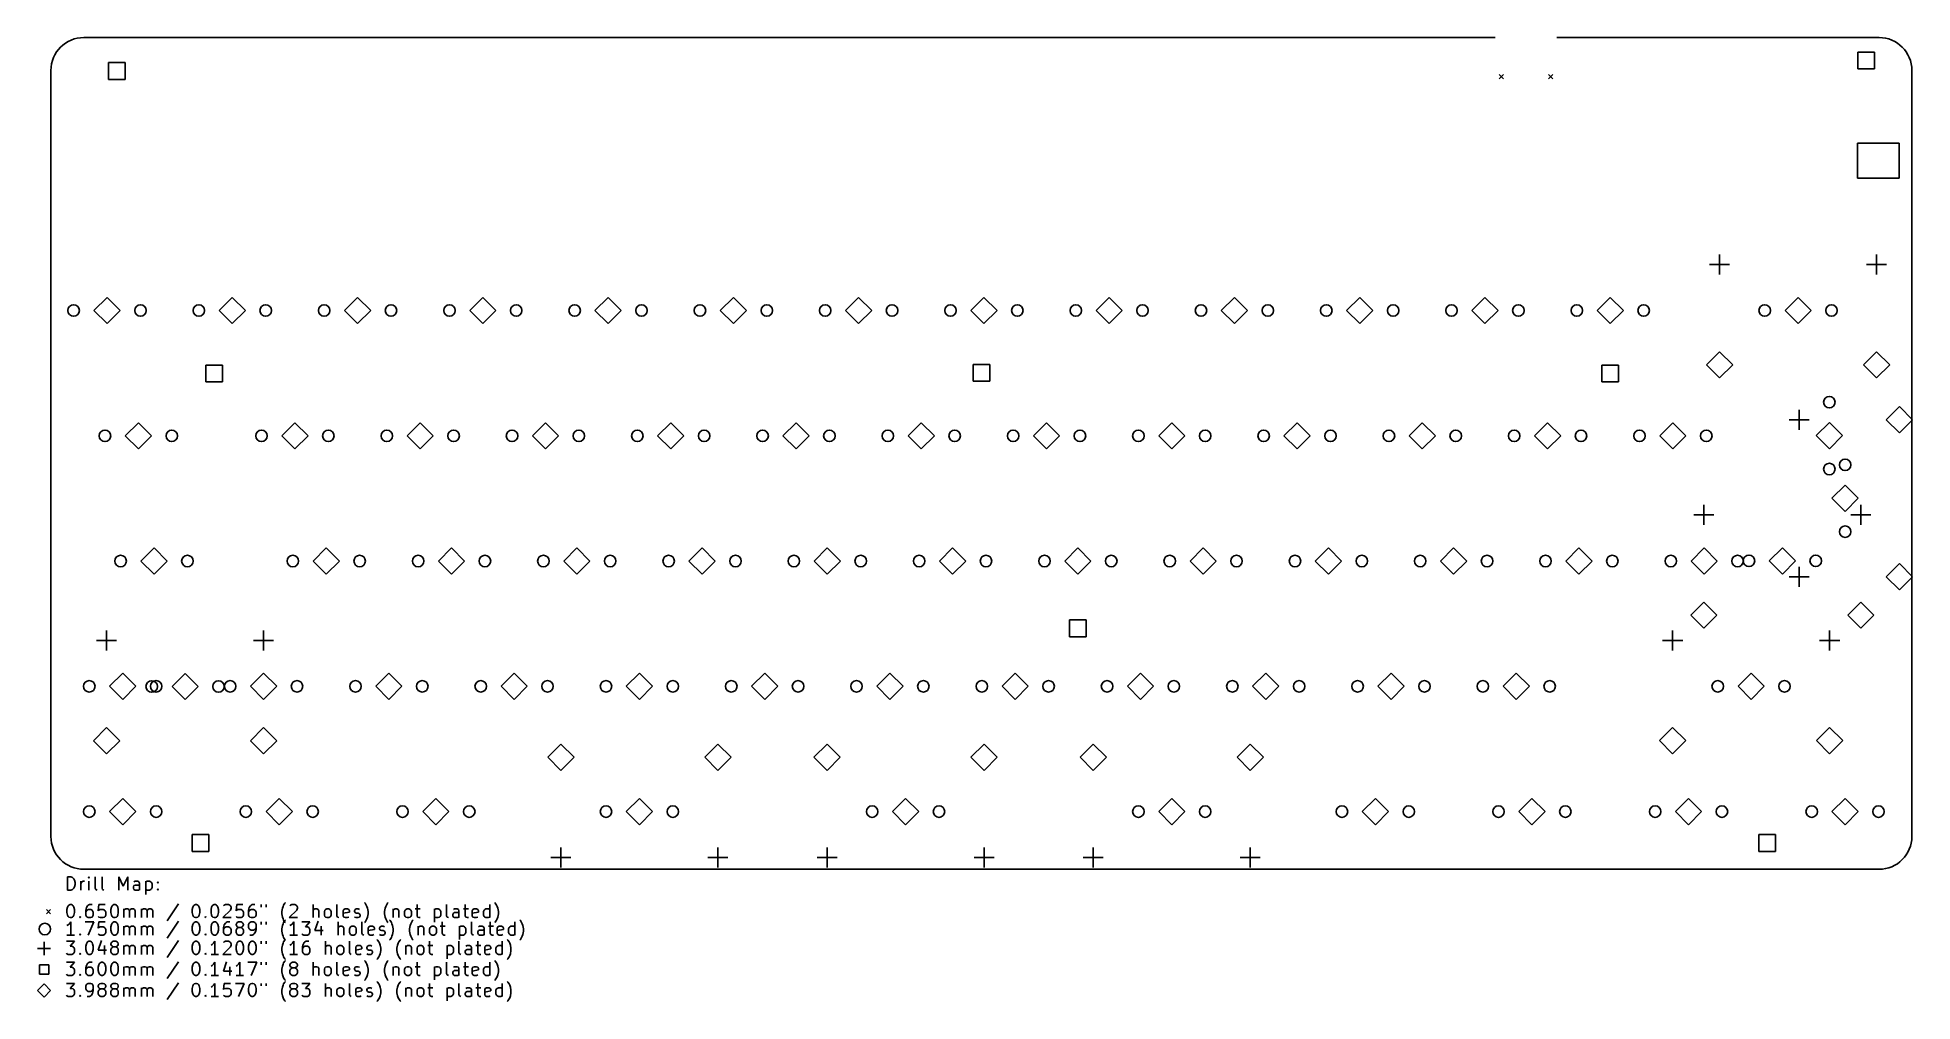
# Model space of a CAD drawing. Extents: x 75 to 360, y -180 to -33.
import ezdxf

# ---------------------------------------------------------------- set-up
doc = ezdxf.new("R2010")
doc.units = 0
doc.layers.add('BLACK', color=7, linetype='CONTINUOUS')

msp = doc.modelspace()

# ---------------------------------------------------------------- linework, layer by layer
at = {"layer": 'BLACK', "linetype": 'CONTINUOUS'}
for p, q in [((296.622, -33.0031), (82, -33)), ((306.028, -33.0031), (355, -33)), ((88.2728, -36.8272), (85.7272, -36.8272)), ((85.7272, -36.8272), (85.7272, -39.3728)), ((88.2728, -39.3728), (88.2728, -36.8272)), ((354.323, -35.2272), (351.777, -35.2272)), ((351.777, -35.2272), (351.777, -37.7728)), ((354.323, -37.7728), (354.323, -35.2272)), ((77, -38), (77, -154.5)), ((85.7272, -39.3728), (88.2728, -39.3728)), ((297.25, -38.635), (297.9, -39.285)), ((297.9, -38.635), (297.25, -39.285)), ((304.75, -38.635), (305.4, -39.285)), ((305.4, -38.635), (304.75, -39.285)), ((351.777, -37.7728), (354.323, -37.7728)), ((360, -45.5), (360, -38)), ((360, -45.5), (360, -52.5)), ((351.75, -54.375), (351.75, -49.075)), ((351.75, -49.075), (358.05, -49.075)), ((358.05, -49.075), (358.05, -54.375)), ((360, -52.5), (360, -154.5)), ((358.05, -54.375), (351.75, -54.375)), ((329.238, -67.54), (332.286, -67.54)), ((330.762, -66.016), (330.762, -69.064)), ((353.114, -67.54), (356.162, -67.54)), ((354.638, -66.016), (354.638, -69.064)), ((85.525, -72.5311), (83.5311, -74.525)), ((87.5189, -74.525), (85.525, -72.5311)), ((104.575, -72.5311), (102.581, -74.525)), ((106.569, -74.525), (104.575, -72.5311)), ((123.625, -72.5311), (121.631, -74.525)), ((125.619, -74.525), (123.625, -72.5311)), ((142.675, -72.5311), (140.681, -74.525)), ((144.669, -74.525), (142.675, -72.5311)), ((161.725, -72.5311), (159.731, -74.525)), ((163.719, -74.525), (161.725, -72.5311)), ((180.775, -72.5311), (178.781, -74.525)), ((182.769, -74.525), (180.775, -72.5311)), ((199.825, -72.5311), (197.831, -74.525)), ((201.819, -74.525), (199.825, -72.5311)), ((218.875, -72.5311), (216.881, -74.525)), ((220.869, -74.525), (218.875, -72.5311)), ((237.925, -72.5311), (235.931, -74.525)), ((239.919, -74.525), (237.925, -72.5311)), ((256.975, -72.5311), (254.981, -74.525)), ((258.969, -74.525), (256.975, -72.5311)), ((276.025, -72.5311), (274.031, -74.525)), ((278.019, -74.525), (276.025, -72.5311)), ((295.075, -72.5311), (293.081, -74.525)), ((297.069, -74.525), (295.075, -72.5311)), ((314.125, -72.5311), (312.131, -74.525)), ((316.119, -74.525), (314.125, -72.5311)), ((342.7, -72.5311), (340.706, -74.525)), ((344.694, -74.525), (342.7, -72.5311)), ((83.5311, -74.525), (85.525, -76.5189)), ((85.525, -76.5189), (87.5189, -74.525)), ((102.581, -74.525), (104.575, -76.5189)), ((104.575, -76.5189), (106.569, -74.525)), ((121.631, -74.525), (123.625, -76.5189)), ((123.625, -76.5189), (125.619, -74.525)), ((140.681, -74.525), (142.675, -76.5189)), ((142.675, -76.5189), (144.669, -74.525)), ((159.731, -74.525), (161.725, -76.5189)), ((161.725, -76.5189), (163.719, -74.525)), ((178.781, -74.525), (180.775, -76.5189)), ((180.775, -76.5189), (182.769, -74.525)), ((197.831, -74.525), (199.825, -76.5189)), ((199.825, -76.5189), (201.819, -74.525)), ((216.881, -74.525), (218.875, -76.5189)), ((218.875, -76.5189), (220.869, -74.525)), ((235.931, -74.525), (237.925, -76.5189)), ((237.925, -76.5189), (239.919, -74.525)), ((254.981, -74.525), (256.975, -76.5189)), ((256.975, -76.5189), (258.969, -74.525)), ((274.031, -74.525), (276.025, -76.5189)), ((276.025, -76.5189), (278.019, -74.525)), ((293.081, -74.525), (295.075, -76.5189)), ((295.075, -76.5189), (297.069, -74.525)), ((312.131, -74.525), (314.125, -76.5189)), ((314.125, -76.5189), (316.119, -74.525)), ((340.706, -74.525), (342.7, -76.5189)), ((342.7, -76.5189), (344.694, -74.525)), ((330.762, -80.7861), (328.768, -82.78)), ((332.756, -82.78), (330.762, -80.7861)), ((354.638, -80.7861), (352.644, -82.78)), ((356.632, -82.78), (354.638, -80.7861)), ((103.073, -82.8272), (100.527, -82.8272)), ((100.527, -82.8272), (100.527, -85.3728)), ((100.527, -85.3728), (103.073, -85.3728)), ((103.073, -85.3728), (103.073, -82.8272)), ((219.773, -82.7272), (217.227, -82.7272)), ((217.227, -82.7272), (217.227, -85.2728)), ((217.227, -85.2728), (219.773, -85.2728)), ((219.773, -85.2728), (219.773, -82.7272)), ((315.373, -82.8272), (312.827, -82.8272)), ((312.827, -82.8272), (312.827, -85.3728)), ((312.827, -85.3728), (315.373, -85.3728)), ((315.373, -85.3728), (315.373, -82.8272)), ((328.768, -82.78), (330.762, -84.7739)), ((330.762, -84.7739), (332.756, -82.78)), ((352.644, -82.78), (354.638, -84.7739)), ((354.638, -84.7739), (356.632, -82.78)), ((341.335, -91.137), (344.383, -91.137)), ((342.859, -89.613), (342.859, -92.661)), ((358.099, -89.1431), (356.105, -91.137)), ((356.105, -91.137), (358.099, -93.1309)), ((360.093, -91.137), (358.099, -89.1431)), ((358.099, -93.1309), (360.093, -91.137)), ((90.2875, -91.5811), (88.2936, -93.575)), ((88.2936, -93.575), (90.2875, -95.5689)), ((92.2814, -93.575), (90.2875, -91.5811)), ((90.2875, -95.5689), (92.2814, -93.575)), ((114.1, -91.5811), (112.106, -93.575)), ((112.106, -93.575), (114.1, -95.5689)), ((116.094, -93.575), (114.1, -91.5811)), ((114.1, -95.5689), (116.094, -93.575)), ((133.15, -91.5811), (131.156, -93.575)), ((131.156, -93.575), (133.15, -95.5689)), ((135.144, -93.575), (133.15, -91.5811)), ((133.15, -95.5689), (135.144, -93.575)), ((152.2, -91.5811), (150.206, -93.575)), ((150.206, -93.575), (152.2, -95.5689)), ((154.194, -93.575), (152.2, -91.5811)), ((152.2, -95.5689), (154.194, -93.575)), ((171.25, -91.5811), (169.256, -93.575)), ((169.256, -93.575), (171.25, -95.5689)), ((173.244, -93.575), (171.25, -91.5811)), ((171.25, -95.5689), (173.244, -93.575)), ((190.3, -91.5811), (188.306, -93.575)), ((188.306, -93.575), (190.3, -95.5689)), ((192.294, -93.575), (190.3, -91.5811)), ((190.3, -95.5689), (192.294, -93.575)), ((209.35, -91.5811), (207.356, -93.575)), ((207.356, -93.575), (209.35, -95.5689)), ((211.344, -93.575), (209.35, -91.5811)), ((209.35, -95.5689), (211.344, -93.575)), ((228.4, -91.5811), (226.406, -93.575)), ((226.406, -93.575), (228.4, -95.5689)), ((230.394, -93.575), (228.4, -91.5811)), ((228.4, -95.5689), (230.394, -93.575)), ((247.45, -91.5811), (245.456, -93.575)), ((245.456, -93.575), (247.45, -95.5689)), ((249.444, -93.575), (247.45, -91.5811)), ((247.45, -95.5689), (249.444, -93.575)), ((266.5, -91.5811), (264.506, -93.575)), ((264.506, -93.575), (266.5, -95.5689)), ((268.494, -93.575), (266.5, -91.5811)), ((266.5, -95.5689), (268.494, -93.575)), ((285.55, -91.5811), (283.556, -93.575)), ((283.556, -93.575), (285.55, -95.5689)), ((287.544, -93.575), (285.55, -91.5811)), ((285.55, -95.5689), (287.544, -93.575)), ((304.6, -91.5811), (302.606, -93.575)), ((302.606, -93.575), (304.6, -95.5689)), ((306.594, -93.575), (304.6, -91.5811)), ((304.6, -95.5689), (306.594, -93.575)), ((323.65, -91.5811), (321.656, -93.575)), ((321.656, -93.575), (323.65, -95.5689)), ((325.644, -93.575), (323.65, -91.5811)), ((323.65, -95.5689), (325.644, -93.575)), ((347.45, -91.5561), (345.456, -93.55)), ((345.456, -93.55), (347.45, -95.5439)), ((349.444, -93.55), (347.45, -91.5561)), ((347.45, -95.5439), (349.444, -93.55)), ((349.844, -101.081), (347.85, -103.075)), ((351.838, -103.075), (349.844, -101.081)), ((328.362, -104.091), (328.362, -107.139)), ((347.85, -103.075), (349.844, -105.069)), ((349.844, -105.069), (351.838, -103.075)), ((352.238, -104.091), (352.238, -107.139)), ((326.838, -105.615), (329.886, -105.615)), ((350.714, -105.615), (353.762, -105.615)), ((92.6688, -110.631), (90.6748, -112.625)), ((94.6626, -112.625), (92.6688, -110.631)), ((118.862, -110.631), (116.869, -112.625)), ((120.856, -112.625), (118.862, -110.631)), ((137.912, -110.631), (135.919, -112.625)), ((139.906, -112.625), (137.912, -110.631)), ((156.963, -110.631), (154.969, -112.625)), ((158.956, -112.625), (156.963, -110.631)), ((176.012, -110.631), (174.019, -112.625)), ((178.006, -112.625), (176.012, -110.631)), ((195.062, -110.631), (193.069, -112.625)), ((197.056, -112.625), (195.062, -110.631)), ((214.112, -110.631), (212.119, -112.625)), ((216.106, -112.625), (214.112, -110.631)), ((233.162, -110.631), (231.169, -112.625)), ((235.156, -112.625), (233.162, -110.631)), ((252.212, -110.631), (250.219, -112.625)), ((254.206, -112.625), (252.212, -110.631)), ((271.262, -110.631), (269.269, -112.625)), ((273.256, -112.625), (271.262, -110.631)), ((290.312, -110.631), (288.319, -112.625)), ((292.306, -112.625), (290.312, -110.631)), ((309.363, -110.631), (307.369, -112.625)), ((311.356, -112.625), (309.363, -110.631)), ((328.412, -110.631), (326.419, -112.625)), ((330.406, -112.625), (328.412, -110.631)), ((340.3, -110.606), (338.306, -112.6)), ((342.294, -112.6), (340.3, -110.606)), ((90.6748, -112.625), (92.6688, -114.619)), ((92.6688, -114.619), (94.6626, -112.625)), ((116.869, -112.625), (118.862, -114.619)), ((118.862, -114.619), (120.856, -112.625)), ((135.919, -112.625), (137.912, -114.619)), ((137.912, -114.619), (139.906, -112.625)), ((154.969, -112.625), (156.963, -114.619)), ((156.963, -114.619), (158.956, -112.625)), ((174.019, -112.625), (176.012, -114.619)), ((176.012, -114.619), (178.006, -112.625)), ((193.069, -112.625), (195.062, -114.619)), ((195.062, -114.619), (197.056, -112.625)), ((212.119, -112.625), (214.112, -114.619)), ((214.112, -114.619), (216.106, -112.625)), ((231.169, -112.625), (233.162, -114.619)), ((233.162, -114.619), (235.156, -112.625)), ((250.219, -112.625), (252.212, -114.619)), ((252.212, -114.619), (254.206, -112.625)), ((269.269, -112.625), (271.262, -114.619)), ((271.262, -114.619), (273.256, -112.625)), ((288.319, -112.625), (290.312, -114.619)), ((290.312, -114.619), (292.306, -112.625)), ((307.369, -112.625), (309.363, -114.619)), ((309.363, -114.619), (311.356, -112.625)), ((326.419, -112.625), (328.412, -114.619)), ((328.412, -114.619), (330.406, -112.625)), ((338.306, -112.6), (340.3, -114.594)), ((340.3, -114.594), (342.294, -112.6)), ((342.859, -113.489), (342.859, -116.537)), ((358.099, -113.019), (356.105, -115.013)), ((360.093, -115.013), (358.099, -113.019)), ((341.335, -115.013), (344.383, -115.013)), ((356.105, -115.013), (358.099, -117.007)), ((358.099, -117.007), (360.093, -115.013)), ((328.362, -118.861), (326.368, -120.855)), ((330.356, -120.855), (328.362, -118.861)), ((352.238, -118.861), (350.244, -120.855)), ((354.232, -120.855), (352.238, -118.861)), ((234.423, -121.577), (231.877, -121.577)), ((231.877, -121.577), (231.877, -124.123)), ((234.423, -124.123), (234.423, -121.577)), ((326.368, -120.855), (328.362, -122.849)), ((328.362, -122.849), (330.356, -120.855)), ((350.244, -120.855), (352.238, -122.849)), ((352.238, -122.849), (354.232, -120.855)), ((83.938, -124.715), (86.986, -124.715)), ((85.462, -123.191), (85.462, -126.239)), ((107.814, -124.715), (110.862, -124.715)), ((109.338, -123.191), (109.338, -126.239)), ((231.877, -124.123), (234.423, -124.123)), ((322.094, -124.69), (325.142, -124.69)), ((323.618, -123.166), (323.618, -126.214)), ((345.97, -124.69), (349.018, -124.69)), ((347.494, -123.166), (347.494, -126.214)), ((87.9062, -129.681), (85.9123, -131.675)), ((89.9001, -131.675), (87.9062, -129.681)), ((97.4, -129.706), (95.4061, -131.7)), ((99.3939, -131.7), (97.4, -129.706)), ((109.337, -129.681), (107.344, -131.675)), ((111.331, -131.675), (109.337, -129.681)), ((128.387, -129.681), (126.394, -131.675)), ((130.381, -131.675), (128.387, -129.681)), ((147.438, -129.681), (145.444, -131.675)), ((149.431, -131.675), (147.438, -129.681)), ((166.487, -129.681), (164.494, -131.675)), ((168.481, -131.675), (166.487, -129.681)), ((185.537, -129.681), (183.544, -131.675)), ((187.531, -131.675), (185.537, -129.681)), ((204.587, -129.681), (202.594, -131.675)), ((206.581, -131.675), (204.587, -129.681)), ((223.637, -129.681), (221.644, -131.675)), ((225.631, -131.675), (223.637, -129.681)), ((242.688, -129.681), (240.694, -131.675)), ((244.681, -131.675), (242.688, -129.681)), ((261.738, -129.681), (259.744, -131.675)), ((263.731, -131.675), (261.738, -129.681)), ((280.787, -129.681), (278.794, -131.675)), ((282.781, -131.675), (280.787, -129.681)), ((299.837, -129.681), (297.844, -131.675)), ((301.831, -131.675), (299.837, -129.681)), ((335.556, -129.681), (333.562, -131.675)), ((337.55, -131.675), (335.556, -129.681)), ((85.9123, -131.675), (87.9062, -133.669)), ((87.9062, -133.669), (89.9001, -131.675)), ((95.4061, -131.7), (97.4, -133.694)), ((97.4, -133.694), (99.3939, -131.7)), ((107.344, -131.675), (109.337, -133.669)), ((109.337, -133.669), (111.331, -131.675)), ((126.394, -131.675), (128.387, -133.669)), ((128.387, -133.669), (130.381, -131.675)), ((145.444, -131.675), (147.438, -133.669)), ((147.438, -133.669), (149.431, -131.675)), ((164.494, -131.675), (166.487, -133.669)), ((166.487, -133.669), (168.481, -131.675)), ((183.544, -131.675), (185.537, -133.669)), ((185.537, -133.669), (187.531, -131.675)), ((202.594, -131.675), (204.587, -133.669)), ((204.587, -133.669), (206.581, -131.675)), ((221.644, -131.675), (223.637, -133.669)), ((223.637, -133.669), (225.631, -131.675)), ((240.694, -131.675), (242.688, -133.669)), ((242.688, -133.669), (244.681, -131.675)), ((259.744, -131.675), (261.738, -133.669)), ((261.738, -133.669), (263.731, -131.675)), ((278.794, -131.675), (280.787, -133.669)), ((280.787, -133.669), (282.781, -131.675)), ((297.844, -131.675), (299.837, -133.669)), ((299.837, -133.669), (301.831, -131.675)), ((333.562, -131.675), (335.556, -133.669)), ((335.556, -133.669), (337.55, -131.675)), ((85.462, -137.961), (83.4681, -139.955)), ((87.4559, -139.955), (85.462, -137.961)), ((109.338, -137.961), (107.344, -139.955)), ((111.332, -139.955), (109.338, -137.961)), ((323.618, -137.936), (321.624, -139.93)), ((325.612, -139.93), (323.618, -137.936)), ((347.494, -137.936), (345.5, -139.93)), ((349.488, -139.93), (347.494, -137.936)), ((83.4681, -139.955), (85.462, -141.949)), ((85.462, -141.949), (87.4559, -139.955)), ((107.344, -139.955), (109.338, -141.949)), ((109.338, -141.949), (111.332, -139.955)), ((154.549, -140.476), (152.556, -142.47)), ((152.556, -142.47), (154.549, -144.464)), ((156.543, -142.47), (154.549, -140.476)), ((154.549, -144.464), (156.543, -142.47)), ((178.425, -140.476), (176.432, -142.47)), ((176.432, -142.47), (178.425, -144.464)), ((180.419, -142.47), (178.425, -140.476)), ((178.425, -144.464), (180.419, -142.47)), ((195.031, -140.476), (193.037, -142.47)), ((193.037, -142.47), (195.031, -144.464)), ((197.025, -142.47), (195.031, -140.476)), ((195.031, -144.464), (197.025, -142.47)), ((218.907, -140.476), (216.913, -142.47)), ((216.913, -142.47), (218.907, -144.464)), ((220.901, -142.47), (218.907, -140.476)), ((218.907, -144.464), (220.901, -142.47)), ((235.512, -140.476), (233.518, -142.47)), ((233.518, -142.47), (235.512, -144.464)), ((237.506, -142.47), (235.512, -140.476)), ((235.512, -144.464), (237.506, -142.47)), ((259.388, -140.476), (257.394, -142.47)), ((257.394, -142.47), (259.388, -144.464)), ((261.382, -142.47), (259.388, -140.476)), ((259.388, -144.464), (261.382, -142.47)), ((321.624, -139.93), (323.618, -141.924)), ((323.618, -141.924), (325.612, -139.93)), ((345.5, -139.93), (347.494, -141.924)), ((347.494, -141.924), (349.488, -139.93)), ((87.9062, -148.731), (85.9123, -150.725)), ((85.9123, -150.725), (87.9062, -152.719)), ((89.9001, -150.725), (87.9062, -148.731)), ((87.9062, -152.719), (89.9001, -150.725)), ((111.719, -148.731), (109.725, -150.725)), ((109.725, -150.725), (111.719, -152.719)), ((113.713, -150.725), (111.719, -148.731)), ((111.719, -152.719), (113.713, -150.725)), ((135.531, -148.731), (133.537, -150.725)), ((133.537, -150.725), (135.531, -152.719)), ((137.525, -150.725), (135.531, -148.731)), ((135.531, -152.719), (137.525, -150.725)), ((166.487, -148.731), (164.494, -150.725)), ((164.494, -150.725), (166.487, -152.719)), ((168.481, -150.725), (166.487, -148.731)), ((166.487, -152.719), (168.481, -150.725)), ((206.969, -148.731), (204.975, -150.725)), ((204.975, -150.725), (206.969, -152.719)), ((208.963, -150.725), (206.969, -148.731)), ((206.969, -152.719), (208.963, -150.725)), ((247.45, -148.731), (245.456, -150.725)), ((245.456, -150.725), (247.45, -152.719)), ((249.444, -150.725), (247.45, -148.731)), ((247.45, -152.719), (249.444, -150.725)), ((278.406, -148.731), (276.412, -150.725)), ((276.412, -150.725), (278.406, -152.719)), ((280.4, -150.725), (278.406, -148.731)), ((278.406, -152.719), (280.4, -150.725)), ((302.219, -148.731), (300.225, -150.725)), ((300.225, -150.725), (302.219, -152.719)), ((304.213, -150.725), (302.219, -148.731)), ((302.219, -152.719), (304.213, -150.725)), ((326.031, -148.731), (324.037, -150.725)), ((324.037, -150.725), (326.031, -152.719)), ((328.025, -150.725), (326.031, -148.731)), ((326.031, -152.719), (328.025, -150.725)), ((349.844, -148.731), (347.85, -150.725)), ((347.85, -150.725), (349.844, -152.719)), ((351.838, -150.725), (349.844, -148.731)), ((349.844, -152.719), (351.838, -150.725)), ((101.023, -154.227), (98.4772, -154.227)), ((98.4772, -154.227), (98.4772, -156.773)), ((98.4772, -156.773), (101.023, -156.773)), ((101.023, -156.773), (101.023, -154.227)), ((154.549, -156.186), (154.549, -159.234)), ((178.425, -156.186), (178.425, -159.234)), ((195.031, -156.186), (195.031, -159.234)), ((218.907, -156.186), (218.907, -159.234)), ((235.512, -156.186), (235.512, -159.234)), ((259.388, -156.186), (259.388, -159.234)), ((339.273, -154.227), (336.727, -154.227)), ((336.727, -154.227), (336.727, -156.773)), ((336.727, -156.773), (339.273, -156.773)), ((339.273, -156.773), (339.273, -154.227)), ((82, -159.5), (355, -159.5)), ((153.025, -157.71), (156.073, -157.71)), ((176.901, -157.71), (179.95, -157.71)), ((193.507, -157.71), (196.555, -157.71)), ((217.383, -157.71), (220.431, -157.71)), ((233.988, -157.71), (237.036, -157.71)), ((257.864, -157.71), (260.912, -157.71)), ((79.5262, -162.655), (79.5262, -160.655)), ((79.5262, -160.655), (80.0024, -160.655)), ((80.0024, -160.655), (80.2881, -160.75)), ((80.2881, -160.75), (80.4786, -160.94)), ((80.4786, -162.369), (80.2881, -162.56)), ((80.4786, -160.94), (80.5738, -161.131)), ((80.5738, -162.179), (80.4786, -162.369)), ((80.5738, -161.131), (80.669, -161.512)), ((80.669, -161.798), (80.5738, -162.179)), ((80.669, -161.512), (80.669, -161.798)), ((81.5262, -162.655), (81.5262, -161.321)), ((81.5262, -161.702), (81.6214, -161.512)), ((81.6214, -161.512), (81.7167, -161.417)), ((81.7167, -161.417), (81.9071, -161.321)), ((81.9071, -161.321), (82.0976, -161.321)), ((82.7643, -160.655), (82.669, -160.75)), ((82.669, -160.75), (82.7643, -160.845)), ((82.8595, -160.75), (82.7643, -160.655)), ((82.7643, -160.655), (82.7643, -160.845)), ((82.7643, -160.845), (82.8595, -160.75)), ((82.7643, -162.655), (82.7643, -161.321)), ((83.7167, -162.369), (83.7167, -160.655)), ((83.8119, -162.56), (83.7167, -162.369)), ((84.7643, -162.369), (84.7643, -160.655)), ((84.8595, -162.56), (84.7643, -162.369)), ((87.3357, -162.655), (87.3357, -160.655)), ((87.3357, -160.655), (88.0024, -162.083)), ((88.0024, -162.083), (88.669, -160.655)), ((88.669, -160.655), (88.669, -162.655)), ((89.5262, -162.179), (89.6214, -161.988)), ((89.5262, -162.369), (89.5262, -162.179)), ((89.6214, -162.56), (89.5262, -162.369)), ((89.8119, -161.321), (89.6214, -161.417)), ((89.6214, -161.988), (89.8119, -161.893)), ((90.1929, -161.321), (89.8119, -161.321)), ((89.8119, -161.893), (90.2881, -161.893)), ((90.3833, -161.417), (90.1929, -161.321)), ((90.2881, -161.893), (90.4786, -161.798)), ((90.4786, -161.607), (90.3833, -161.417)), ((90.4786, -162.655), (90.4786, -161.607)), ((91.431, -161.321), (91.431, -163.321)), ((91.431, -161.417), (91.6214, -161.321)), ((91.6214, -161.321), (92.0024, -161.321)), ((92.0024, -161.321), (92.1929, -161.417)), ((92.1929, -161.417), (92.2881, -161.512)), ((92.2881, -162.464), (92.1929, -162.56)), ((92.2881, -161.512), (92.3833, -161.702)), ((92.3833, -162.274), (92.2881, -162.464)), ((92.3833, -161.702), (92.3833, -162.274)), ((93.1452, -161.512), (93.2405, -161.417)), ((93.2405, -161.607), (93.1452, -161.512)), ((93.1452, -162.56), (93.2405, -162.464)), ((93.2405, -161.417), (93.3357, -161.512)), ((93.2405, -161.417), (93.2405, -161.607)), ((93.3357, -161.512), (93.2405, -161.607)), ((93.2405, -162.464), (93.3357, -162.56)), ((93.2405, -162.464), (93.2405, -162.655)), ((79.431, -165.617), (79.5262, -165.236)), ((80.0024, -162.655), (79.5262, -162.655)), ((79.5262, -165.236), (79.6214, -165.045)), ((79.6214, -165.045), (79.7167, -164.95)), ((79.7167, -164.95), (79.9071, -164.855)), ((79.9071, -164.855), (80.0976, -164.855)), ((80.2881, -162.56), (80.0024, -162.655)), ((80.0976, -164.855), (80.2881, -164.95)), ((80.2881, -164.95), (80.3833, -165.045)), ((80.3833, -165.045), (80.4786, -165.236)), ((80.4786, -165.236), (80.5738, -165.617)), ((82.3833, -165.331), (82.2881, -165.712)), ((82.5738, -165.045), (82.3833, -165.331)), ((82.669, -164.95), (82.5738, -165.045)), ((82.8595, -164.855), (82.669, -164.95)), ((83.2405, -164.855), (82.8595, -164.855)), ((84.0024, -162.655), (83.8119, -162.56)), ((84.2881, -164.855), (84.1929, -165.807)), ((85.2405, -164.855), (84.2881, -164.855)), ((85.05, -162.655), (84.8595, -162.56)), ((86.0976, -165.617), (86.1929, -165.236)), ((86.1929, -165.236), (86.2881, -165.045)), ((86.2881, -165.045), (86.3833, -164.95)), ((86.3833, -164.95), (86.5738, -164.855)), ((86.5738, -164.855), (86.7643, -164.855)), ((86.7643, -164.855), (86.9548, -164.95)), ((86.9548, -164.95), (87.05, -165.045)), ((87.05, -165.045), (87.1452, -165.236)), ((87.1452, -165.236), (87.2405, -165.617)), ((89.8119, -162.655), (89.6214, -162.56)), ((90.2881, -162.655), (89.8119, -162.655)), ((90.4786, -162.56), (90.2881, -162.655)), ((91.6214, -162.655), (91.431, -162.56)), ((92.0024, -162.655), (91.6214, -162.655)), ((92.1929, -162.56), (92.0024, -162.655)), ((93.2405, -162.655), (93.1452, -162.56)), ((93.3357, -162.56), (93.2405, -162.655)), ((96.3833, -164.76), (94.669, -167.331)), ((98.4786, -165.617), (98.5738, -165.236)), ((98.5738, -165.236), (98.669, -165.045)), ((98.669, -165.045), (98.7643, -164.95)), ((98.7643, -164.95), (98.9548, -164.855)), ((98.9548, -164.855), (99.1452, -164.855)), ((99.1452, -164.855), (99.3357, -164.95)), ((99.3357, -164.95), (99.431, -165.045)), ((99.431, -165.045), (99.5262, -165.236)), ((99.5262, -165.236), (99.6214, -165.617)), ((101.336, -165.617), (101.431, -165.236)), ((101.431, -165.236), (101.526, -165.045)), ((101.526, -165.045), (101.621, -164.95)), ((101.621, -164.95), (101.812, -164.855)), ((101.812, -164.855), (102.002, -164.855)), ((102.002, -164.855), (102.193, -164.95)), ((102.193, -164.95), (102.288, -165.045)), ((102.288, -165.045), (102.383, -165.236)), ((102.383, -165.236), (102.479, -165.617)), ((103.24, -165.045), (103.336, -164.95)), ((103.336, -164.95), (103.526, -164.855)), ((103.526, -164.855), (104.002, -164.855)), ((104.002, -164.855), (104.193, -164.95)), ((104.193, -164.95), (104.288, -165.045)), ((104.288, -165.045), (104.383, -165.236)), ((104.383, -165.236), (104.383, -165.426)), ((105.24, -164.855), (105.145, -165.807)), ((106.193, -164.855), (105.24, -164.855)), ((107.145, -165.331), (107.05, -165.712)), ((107.336, -165.045), (107.145, -165.331)), ((107.431, -164.95), (107.336, -165.045)), ((107.621, -164.855), (107.431, -164.95)), ((108.002, -164.855), (107.621, -164.855)), ((108.955, -164.855), (108.955, -165.236)), ((109.717, -164.855), (109.717, -165.236)), ((112.193, -165.426), (112.288, -165.14)), ((112.288, -165.14), (112.383, -164.95)), ((112.383, -164.95), (112.574, -164.664)), ((112.574, -164.664), (112.669, -164.569)), ((113.336, -165.045), (113.431, -164.95)), ((113.431, -164.95), (113.621, -164.855)), ((113.621, -164.855), (114.098, -164.855)), ((114.098, -164.855), (114.288, -164.95)), ((114.288, -164.95), (114.383, -165.045)), ((114.383, -165.045), (114.479, -165.236)), ((114.479, -165.236), (114.479, -165.426)), ((116.86, -166.855), (116.86, -164.855)), ((120.479, -166.569), (120.479, -164.855)), ((124.764, -164.664), (124.669, -164.569)), ((124.955, -164.95), (124.764, -164.664)), ((125.05, -165.14), (124.955, -164.95)), ((125.145, -165.426), (125.05, -165.14)), ((127.812, -165.426), (127.907, -165.14)), ((127.907, -165.14), (128.002, -164.95)), ((128.002, -164.95), (128.193, -164.664)), ((128.193, -164.664), (128.288, -164.569)), ((132.669, -164.855), (132.669, -166.569)), ((137.145, -166.569), (137.145, -164.855)), ((140.002, -164.855), (140.002, -166.569)), ((143.717, -166.855), (143.717, -164.855)), ((144.574, -164.664), (144.479, -164.569)), ((144.764, -164.95), (144.574, -164.664)), ((144.86, -165.14), (144.764, -164.95)), ((144.955, -165.426), (144.86, -165.14)), ((76.3, -165.625), (76.95, -166.275)), ((76.95, -165.625), (76.3, -166.275)), ((79.431, -166.093), (79.431, -165.617)), ((79.5262, -166.474), (79.431, -166.093)), ((79.6214, -167.971), (79.431, -168.066)), ((79.6214, -166.664), (79.5262, -166.474)), ((79.7167, -166.76), (79.6214, -166.664)), ((79.8119, -167.78), (79.6214, -167.971)), ((79.9071, -166.855), (79.7167, -166.76)), ((80.0024, -167.495), (79.8119, -167.78)), ((80.0976, -166.855), (79.9071, -166.855)), ((80.0024, -169.495), (80.0024, -167.495)), ((80.2881, -166.76), (80.0976, -166.855)), ((80.3833, -166.664), (80.2881, -166.76)), ((80.4786, -166.474), (80.3833, -166.664)), ((80.5738, -166.093), (80.4786, -166.474)), ((80.5738, -165.617), (80.5738, -166.093)), ((81.3357, -166.76), (81.431, -166.664)), ((81.431, -166.855), (81.3357, -166.76)), ((81.431, -166.664), (81.5262, -166.76)), ((81.431, -166.664), (81.431, -166.855)), ((81.5262, -166.76), (81.431, -166.855)), ((82.1929, -167.495), (83.5262, -167.495)), ((82.2881, -165.712), (82.2881, -166.474)), ((82.3833, -165.807), (82.2881, -165.998)), ((82.2881, -166.474), (82.3833, -166.664)), ((82.4786, -165.712), (82.3833, -165.807)), ((82.3833, -166.664), (82.4786, -166.76)), ((82.669, -165.617), (82.4786, -165.712)), ((82.4786, -166.76), (82.669, -166.855)), ((83.05, -165.617), (82.669, -165.617)), ((82.669, -166.855), (83.05, -166.855)), ((83.5262, -167.495), (82.669, -169.495)), ((83.2405, -165.712), (83.05, -165.617)), ((83.05, -166.855), (83.2405, -166.76)), ((83.3357, -165.807), (83.2405, -165.712)), ((83.2405, -166.76), (83.3357, -166.664)), ((83.431, -165.998), (83.3357, -165.807)), ((83.3357, -166.664), (83.431, -166.474)), ((83.431, -166.474), (83.431, -165.998)), ((84.1929, -165.807), (84.2881, -165.712)), ((84.2881, -166.76), (84.1929, -166.664)), ((84.2881, -167.495), (84.1929, -168.447)), ((84.2881, -165.712), (84.4786, -165.617)), ((84.4786, -166.855), (84.2881, -166.76)), ((85.2405, -167.495), (84.2881, -167.495)), ((84.4786, -165.617), (84.9548, -165.617)), ((84.9548, -166.855), (84.4786, -166.855)), ((84.9548, -165.617), (85.1452, -165.712)), ((85.1452, -166.76), (84.9548, -166.855)), ((85.1452, -165.712), (85.2405, -165.807)), ((85.2405, -166.664), (85.1452, -166.76)), ((85.2405, -165.807), (85.3357, -165.998)), ((85.3357, -166.474), (85.2405, -166.664)), ((85.3357, -165.998), (85.3357, -166.474)), ((86.0976, -166.093), (86.0976, -165.617)), ((86.1929, -166.474), (86.0976, -166.093)), ((86.0976, -168.257), (86.1929, -167.876)), ((86.2881, -166.664), (86.1929, -166.474)), ((86.1929, -167.876), (86.2881, -167.685)), ((86.3833, -166.76), (86.2881, -166.664)), ((86.2881, -167.685), (86.3833, -167.59)), ((86.5738, -166.855), (86.3833, -166.76)), ((86.3833, -167.59), (86.5738, -167.495)), ((86.7643, -166.855), (86.5738, -166.855)), ((86.5738, -167.495), (86.7643, -167.495)), ((86.9548, -166.76), (86.7643, -166.855)), ((86.7643, -167.495), (86.9548, -167.59)), ((87.05, -166.664), (86.9548, -166.76)), ((86.9548, -167.59), (87.05, -167.685)), ((87.1452, -166.474), (87.05, -166.664)), ((87.05, -167.685), (87.1452, -167.876)), ((87.2405, -166.093), (87.1452, -166.474)), ((87.1452, -167.876), (87.2405, -168.257)), ((87.2405, -165.617), (87.2405, -166.093)), ((88.0976, -166.855), (88.0976, -165.521)), ((88.0976, -165.712), (88.1929, -165.617)), ((88.0976, -169.495), (88.0976, -168.161)), ((88.1929, -165.617), (88.3833, -165.521)), ((88.1929, -168.257), (88.3833, -168.161)), ((88.3833, -165.521), (88.669, -165.521)), ((88.3833, -168.161), (88.669, -168.161)), ((88.669, -165.521), (88.8595, -165.617)), ((88.669, -168.161), (88.8595, -168.257)), ((88.8595, -165.617), (88.9548, -165.807)), ((88.9548, -165.807), (89.05, -165.617)), ((88.9548, -165.807), (88.9548, -166.855)), ((89.05, -165.617), (89.2405, -165.521)), ((89.05, -168.257), (89.2405, -168.161)), ((89.2405, -165.521), (89.5262, -165.521)), ((89.2405, -168.161), (89.5262, -168.161)), ((89.5262, -165.521), (89.7167, -165.617)), ((89.5262, -168.161), (89.7167, -168.257)), ((89.7167, -165.617), (89.8119, -165.807)), ((89.8119, -165.807), (89.8119, -166.855)), ((90.7643, -166.855), (90.7643, -165.521)), ((90.7643, -165.712), (90.8595, -165.617)), ((90.7643, -169.495), (90.7643, -168.161)), ((90.8595, -165.617), (91.05, -165.521)), ((90.8595, -168.257), (91.05, -168.161)), ((91.05, -165.521), (91.3357, -165.521)), ((91.05, -168.161), (91.3357, -168.161)), ((91.3357, -165.521), (91.5262, -165.617)), ((91.3357, -168.161), (91.5262, -168.257)), ((91.5262, -165.617), (91.6214, -165.807)), ((91.6214, -165.807), (91.7167, -165.617)), ((91.6214, -165.807), (91.6214, -166.855)), ((91.7167, -165.617), (91.9071, -165.521)), ((91.7167, -168.257), (91.9071, -168.161)), ((91.9071, -165.521), (92.1929, -165.521)), ((91.9071, -168.161), (92.1929, -168.161)), ((92.1929, -165.521), (92.3833, -165.617)), ((92.1929, -168.161), (92.3833, -168.257)), ((92.3833, -165.617), (92.4786, -165.807)), ((92.4786, -165.807), (92.4786, -166.855)), ((96.3833, -167.4), (94.669, -169.971)), ((98.4786, -166.093), (98.4786, -165.617)), ((98.5738, -166.474), (98.4786, -166.093)), ((98.4786, -168.257), (98.5738, -167.876)), ((98.669, -166.664), (98.5738, -166.474)), ((98.5738, -167.876), (98.669, -167.685)), ((98.7643, -166.76), (98.669, -166.664)), ((98.669, -167.685), (98.7643, -167.59)), ((98.9548, -166.855), (98.7643, -166.76)), ((98.7643, -167.59), (98.9548, -167.495)), ((99.1452, -166.855), (98.9548, -166.855)), ((98.9548, -167.495), (99.1452, -167.495)), ((99.3357, -166.76), (99.1452, -166.855)), ((99.1452, -167.495), (99.3357, -167.59)), ((99.431, -166.664), (99.3357, -166.76)), ((99.3357, -167.59), (99.431, -167.685)), ((99.5262, -166.474), (99.431, -166.664)), ((99.431, -167.685), (99.5262, -167.876)), ((99.6214, -166.093), (99.5262, -166.474)), ((99.5262, -167.876), (99.6214, -168.257)), ((99.6214, -165.617), (99.6214, -166.093)), ((100.383, -166.76), (100.479, -166.664)), ((100.479, -166.855), (100.383, -166.76)), ((100.479, -166.664), (100.574, -166.76)), ((100.479, -166.664), (100.479, -166.855)), ((100.574, -166.76), (100.479, -166.855)), ((101.336, -166.093), (101.336, -165.617)), ((101.431, -166.474), (101.336, -166.093)), ((101.336, -168.257), (101.431, -167.876)), ((101.526, -166.664), (101.431, -166.474)), ((101.431, -167.876), (101.526, -167.685)), ((101.621, -166.76), (101.526, -166.664)), ((101.526, -167.685), (101.621, -167.59)), ((101.812, -166.855), (101.621, -166.76)), ((101.621, -167.59), (101.812, -167.495)), ((102.002, -166.855), (101.812, -166.855)), ((101.812, -167.495), (102.002, -167.495)), ((102.193, -166.76), (102.002, -166.855)), ((102.002, -167.495), (102.193, -167.59)), ((102.288, -166.664), (102.193, -166.76)), ((102.193, -167.59), (102.288, -167.685)), ((102.383, -166.474), (102.288, -166.664)), ((102.288, -167.685), (102.383, -167.876)), ((102.479, -166.093), (102.383, -166.474)), ((102.383, -167.876), (102.479, -168.257)), ((102.479, -165.617), (102.479, -166.093)), ((104.288, -165.712), (103.145, -166.855)), ((103.145, -166.855), (104.383, -166.855)), ((103.336, -167.971), (103.24, -168.352)), ((103.526, -167.685), (103.336, -167.971)), ((103.621, -167.59), (103.526, -167.685)), ((103.812, -167.495), (103.621, -167.59)), ((104.193, -167.495), (103.812, -167.495)), ((104.383, -165.426), (104.288, -165.712)), ((105.145, -165.807), (105.24, -165.712)), ((105.24, -166.76), (105.145, -166.664)), ((105.145, -167.876), (105.24, -167.685)), ((105.145, -167.971), (105.145, -167.876)), ((105.24, -168.161), (105.145, -167.971)), ((105.24, -165.712), (105.431, -165.617)), ((105.431, -166.855), (105.24, -166.76)), ((105.24, -167.685), (105.336, -167.59)), ((105.336, -168.257), (105.24, -168.161)), ((105.336, -167.59), (105.526, -167.495)), ((105.431, -165.617), (105.907, -165.617)), ((105.907, -166.855), (105.431, -166.855)), ((105.526, -167.495), (105.907, -167.495)), ((105.907, -165.617), (106.098, -165.712)), ((106.098, -166.76), (105.907, -166.855)), ((105.907, -167.495), (106.098, -167.59)), ((106.098, -165.712), (106.193, -165.807)), ((106.193, -166.664), (106.098, -166.76)), ((106.098, -167.59), (106.193, -167.685)), ((106.193, -168.161), (106.098, -168.257)), ((106.193, -165.807), (106.288, -165.998)), ((106.288, -166.474), (106.193, -166.664)), ((106.193, -167.685), (106.288, -167.876)), ((106.288, -167.971), (106.193, -168.161)), ((106.288, -165.998), (106.288, -166.474)), ((106.288, -167.876), (106.288, -167.971)), ((107.05, -165.712), (107.05, -166.474)), ((107.145, -165.807), (107.05, -165.998)), ((107.05, -166.474), (107.145, -166.664)), ((107.145, -167.685), (107.05, -167.876)), ((107.05, -167.876), (107.05, -168.352)), ((107.24, -165.712), (107.145, -165.807)), ((107.145, -166.664), (107.24, -166.76)), ((107.24, -167.59), (107.145, -167.685)), ((107.431, -165.617), (107.24, -165.712)), ((107.24, -166.76), (107.431, -166.855)), ((107.431, -167.495), (107.24, -167.59)), ((107.812, -165.617), (107.431, -165.617)), ((107.431, -166.855), (107.812, -166.855)), ((107.812, -167.495), (107.431, -167.495)), ((108.002, -165.712), (107.812, -165.617)), ((107.812, -166.855), (108.002, -166.76)), ((108.002, -167.59), (107.812, -167.495)), ((108.098, -165.807), (108.002, -165.712)), ((108.002, -166.76), (108.098, -166.664)), ((108.098, -167.685), (108.002, -167.59)), ((108.193, -165.998), (108.098, -165.807)), ((108.098, -166.664), (108.193, -166.474)), ((108.193, -167.876), (108.098, -167.685)), ((108.193, -166.474), (108.193, -165.998)), ((108.193, -168.638), (108.193, -167.876)), ((108.955, -167.495), (108.955, -167.876)), ((109.717, -167.495), (109.717, -167.876)), ((112.098, -165.902), (112.193, -165.426)), ((112.098, -166.283), (112.098, -165.902)), ((112.193, -166.76), (112.098, -166.283)), ((112.098, -168.542), (112.193, -168.066)), ((112.288, -167.045), (112.193, -166.76)), ((112.193, -168.066), (112.288, -167.78)), ((112.383, -167.236), (112.288, -167.045)), ((112.288, -167.78), (112.383, -167.59)), ((112.574, -167.521), (112.383, -167.236)), ((112.383, -167.59), (112.574, -167.304)), ((112.574, -167.304), (112.669, -167.209)), ((112.669, -167.617), (112.574, -167.521)), ((114.383, -165.712), (113.24, -166.855)), ((113.24, -166.855), (114.479, -166.855)), ((113.526, -167.971), (113.336, -168.066)), ((113.717, -167.78), (113.526, -167.971)), ((113.907, -167.495), (113.717, -167.78)), ((113.907, -169.495), (113.907, -167.495)), ((114.479, -165.426), (114.383, -165.712)), ((115.145, -167.495), (116.383, -167.495)), ((116.383, -167.495), (115.717, -168.257)), ((116.955, -165.617), (116.86, -165.712)), ((117.145, -165.521), (116.955, -165.617)), ((117.431, -165.521), (117.145, -165.521)), ((117.621, -167.4), (117.145, -168.828)), ((117.621, -165.617), (117.431, -165.521)), ((117.717, -165.807), (117.621, -165.617)), ((117.717, -166.855), (117.717, -165.807)), ((118.098, -168.161), (118.098, -169.495)), ((118.574, -165.902), (118.669, -165.712)), ((118.574, -166.474), (118.574, -165.902)), ((118.669, -166.664), (118.574, -166.474)), ((118.669, -165.712), (118.764, -165.617)), ((118.764, -166.76), (118.669, -166.664)), ((118.764, -165.617), (118.955, -165.521)), ((118.955, -166.855), (118.764, -166.76)), ((118.955, -165.521), (119.24, -165.521)), ((119.24, -166.855), (118.955, -166.855)), ((119.24, -165.521), (119.431, -165.617)), ((119.431, -166.76), (119.24, -166.855)), ((119.431, -165.617), (119.526, -165.712)), ((119.526, -166.664), (119.431, -166.76)), ((119.526, -165.712), (119.621, -165.902)), ((119.621, -166.474), (119.526, -166.664)), ((119.621, -165.902), (119.621, -166.474)), ((120.574, -166.76), (120.479, -166.569)), ((120.764, -166.855), (120.574, -166.76)), ((120.669, -169.495), (120.669, -167.495)), ((120.955, -168.161), (120.764, -168.257)), ((121.24, -168.161), (120.955, -168.161)), ((121.431, -168.257), (121.24, -168.161)), ((121.431, -165.807), (121.526, -165.617)), ((121.431, -166.569), (121.431, -165.807)), ((122.383, -165.998), (121.431, -166.188)), ((121.526, -166.76), (121.431, -166.569)), ((121.526, -165.617), (121.717, -165.521)), ((121.717, -166.855), (121.526, -166.76)), ((121.717, -165.521), (122.098, -165.521)), ((122.098, -166.855), (121.717, -166.855)), ((122.098, -165.521), (122.288, -165.617)), ((122.288, -166.76), (122.098, -166.855)), ((122.288, -165.617), (122.383, -165.807)), ((122.383, -165.807), (122.383, -165.998)), ((122.574, -168.257), (122.764, -168.161)), ((122.764, -168.161), (123.05, -168.161)), ((123.05, -168.161), (123.24, -168.257)), ((123.145, -165.807), (123.24, -165.617)), ((123.145, -165.902), (123.145, -165.807)), ((123.24, -166.093), (123.145, -165.902)), ((123.145, -166.76), (123.336, -166.855)), ((123.24, -165.617), (123.431, -165.521)), ((123.431, -166.188), (123.24, -166.093)), ((123.336, -166.855), (123.717, -166.855)), ((123.431, -165.521), (123.717, -165.521)), ((123.717, -166.188), (123.431, -166.188)), ((123.717, -165.521), (123.907, -165.617)), ((123.907, -166.283), (123.717, -166.188)), ((123.717, -166.855), (123.907, -166.76)), ((124.002, -166.474), (123.907, -166.283)), ((123.907, -166.76), (124.002, -166.569)), ((124.002, -166.569), (124.002, -166.474)), ((124.288, -169.209), (124.288, -167.495)), ((124.669, -167.617), (124.764, -167.521)), ((124.764, -167.521), (124.955, -167.236)), ((124.955, -167.236), (125.05, -167.045)), ((125.05, -167.045), (125.145, -166.76)), ((125.24, -165.902), (125.145, -165.426)), ((125.145, -166.76), (125.24, -166.283)), ((125.24, -166.283), (125.24, -165.902)), ((125.336, -168.257), (125.526, -168.161)), ((125.526, -168.161), (125.907, -168.161)), ((125.907, -168.161), (126.098, -168.257)), ((127.05, -168.257), (127.24, -168.161)), ((127.24, -168.161), (127.526, -168.161)), ((127.526, -168.161), (127.717, -168.257)), ((127.717, -165.902), (127.812, -165.426)), ((127.717, -166.283), (127.717, -165.902)), ((127.812, -166.76), (127.717, -166.283)), ((127.907, -167.045), (127.812, -166.76)), ((128.002, -167.236), (127.907, -167.045)), ((128.193, -167.521), (128.002, -167.236)), ((128.288, -167.617), (128.193, -167.521)), ((128.574, -167.304), (128.479, -167.209)), ((128.764, -167.59), (128.574, -167.304)), ((128.86, -167.78), (128.764, -167.59)), ((128.955, -168.066), (128.86, -167.78)), ((129.05, -168.542), (128.955, -168.066)), ((129.05, -165.521), (129.05, -166.855)), ((129.05, -165.712), (129.145, -165.617)), ((129.145, -165.617), (129.336, -165.521)), ((129.336, -165.521), (129.621, -165.521)), ((129.621, -165.521), (129.812, -165.617)), ((129.812, -165.617), (129.907, -165.807)), ((129.907, -165.807), (129.907, -166.855)), ((130.764, -165.902), (130.86, -165.712)), ((130.764, -166.474), (130.764, -165.902)), ((130.86, -166.664), (130.764, -166.474)), ((130.86, -165.712), (130.955, -165.617)), ((130.955, -166.76), (130.86, -166.664)), ((130.955, -165.617), (131.145, -165.521)), ((131.145, -166.855), (130.955, -166.76)), ((131.145, -165.521), (131.431, -165.521)), ((131.431, -166.855), (131.145, -166.855)), ((131.431, -165.521), (131.621, -165.617)), ((131.621, -166.76), (131.431, -166.855)), ((131.526, -168.542), (131.621, -168.066)), ((131.621, -165.617), (131.717, -165.712)), ((131.717, -166.664), (131.621, -166.76)), ((131.621, -168.066), (131.717, -167.78)), ((131.717, -165.712), (131.812, -165.902)), ((131.812, -166.474), (131.717, -166.664)), ((131.717, -167.78), (131.812, -167.59)), ((131.812, -165.902), (131.812, -166.474)), ((131.812, -167.59), (132.002, -167.304)), ((132.002, -167.304), (132.098, -167.209)), ((132.383, -165.521), (133.145, -165.521)), ((132.669, -166.569), (132.764, -166.76)), ((132.764, -166.76), (132.955, -166.855)), ((132.86, -168.161), (132.86, -169.495)), ((132.955, -166.855), (133.145, -166.855)), ((132.955, -168.257), (133.145, -168.161)), ((133.145, -168.161), (133.431, -168.161)), ((133.431, -168.161), (133.621, -168.257)), ((134.764, -168.257), (134.955, -168.161)), ((134.955, -168.161), (135.24, -168.161)), ((135.24, -168.161), (135.431, -168.257)), ((135.336, -165.521), (135.336, -167.521)), ((135.336, -165.617), (135.526, -165.521)), ((135.526, -166.855), (135.336, -166.76)), ((135.526, -165.521), (135.907, -165.521)), ((135.907, -166.855), (135.526, -166.855)), ((135.907, -165.521), (136.098, -165.617)), ((136.098, -166.76), (135.907, -166.855)), ((136.098, -165.617), (136.193, -165.712)), ((136.193, -166.664), (136.098, -166.76)), ((136.193, -165.712), (136.288, -165.902)), ((136.288, -166.474), (136.193, -166.664)), ((136.193, -168.161), (136.955, -168.161)), ((136.288, -165.902), (136.288, -166.474)), ((136.479, -167.495), (136.479, -169.209)), ((137.24, -166.76), (137.145, -166.569)), ((137.431, -166.855), (137.24, -166.76)), ((138.098, -166.379), (138.193, -166.188)), ((138.098, -166.569), (138.098, -166.379)), ((138.193, -166.76), (138.098, -166.569)), ((138.383, -165.521), (138.193, -165.617)), ((138.193, -166.188), (138.383, -166.093)), ((138.383, -166.855), (138.193, -166.76)), ((138.764, -165.521), (138.383, -165.521)), ((138.383, -166.093), (138.86, -166.093)), ((138.86, -166.855), (138.383, -166.855)), ((138.955, -165.617), (138.764, -165.521)), ((138.86, -166.093), (139.05, -165.998)), ((139.05, -166.76), (138.86, -166.855)), ((139.05, -165.807), (138.955, -165.617)), ((139.05, -166.855), (139.05, -165.807)), ((139.145, -168.161), (139.145, -170.161)), ((139.145, -168.257), (139.336, -168.161)), ((139.336, -168.161), (139.717, -168.161)), ((139.717, -165.521), (140.479, -165.521)), ((139.717, -168.161), (139.907, -168.257)), ((140.002, -166.569), (140.098, -166.76)), ((140.098, -166.76), (140.288, -166.855)), ((140.288, -166.855), (140.479, -166.855)), ((140.955, -169.209), (140.955, -167.495)), ((141.05, -165.807), (141.145, -165.617)), ((141.05, -166.569), (141.05, -165.807)), ((142.002, -165.998), (141.05, -166.188)), ((141.145, -166.76), (141.05, -166.569)), ((141.145, -165.617), (141.336, -165.521)), ((141.336, -166.855), (141.145, -166.76)), ((141.336, -165.521), (141.717, -165.521)), ((141.717, -166.855), (141.336, -166.855)), ((141.717, -165.521), (141.907, -165.617)), ((141.907, -166.76), (141.717, -166.855)), ((141.907, -165.617), (142.002, -165.807)), ((142.002, -165.807), (142.002, -165.998)), ((142.193, -168.161), (142.002, -168.257)), ((142.574, -168.161), (142.193, -168.161)), ((142.764, -168.257), (142.574, -168.161)), ((142.764, -165.902), (142.86, -165.712)), ((142.764, -166.474), (142.764, -165.902)), ((142.86, -166.664), (142.764, -166.474)), ((142.86, -165.712), (142.955, -165.617)), ((142.955, -166.76), (142.86, -166.664)), ((142.955, -165.617), (143.145, -165.521)), ((143.145, -166.855), (142.955, -166.76)), ((143.145, -165.521), (143.526, -165.521)), ((143.526, -166.855), (143.145, -166.855)), ((143.526, -165.521), (143.717, -165.617)), ((143.717, -166.76), (143.526, -166.855)), ((143.526, -168.161), (144.288, -168.161)), ((143.812, -167.495), (143.812, -169.209)), ((144.479, -167.617), (144.574, -167.521)), ((144.574, -167.521), (144.764, -167.236)), ((144.764, -167.236), (144.86, -167.045)), ((144.86, -167.045), (144.955, -166.76)), ((145.05, -165.902), (144.955, -165.426)), ((144.955, -166.76), (145.05, -166.283)), ((144.955, -168.257), (145.145, -168.161)), ((145.05, -166.283), (145.05, -165.902)), ((145.145, -168.161), (145.526, -168.161)), ((145.526, -168.161), (145.717, -168.257)), ((146.764, -168.257), (146.955, -168.161)), ((146.955, -168.161), (147.336, -168.161)), ((147.336, -168.161), (147.526, -168.257)), ((147.526, -169.495), (147.526, -167.495)), ((148.383, -167.304), (148.288, -167.209)), ((148.574, -167.59), (148.383, -167.304)), ((148.669, -167.78), (148.574, -167.59)), ((148.764, -168.066), (148.669, -167.78)), ((148.86, -168.542), (148.764, -168.066)), ((75.95, -170.54), (75.95, -172.54)), ((79.3357, -170.445), (80.5738, -170.445)), ((80.5738, -169.495), (79.431, -169.495)), ((80.5738, -170.445), (79.9071, -171.207)), ((81.3357, -169.4), (81.431, -169.304)), ((81.431, -169.495), (81.3357, -169.4)), ((81.431, -169.304), (81.5262, -169.4)), ((81.431, -169.304), (81.431, -169.495)), ((81.5262, -169.4), (81.431, -169.495)), ((82.2881, -171.207), (82.3833, -170.826)), ((82.3833, -170.826), (82.4786, -170.635)), ((82.4786, -170.635), (82.5738, -170.54)), ((82.5738, -170.54), (82.7643, -170.445)), ((82.7643, -170.445), (82.9548, -170.445)), ((82.9548, -170.445), (83.1452, -170.54)), ((83.1452, -170.54), (83.2405, -170.635)), ((83.2405, -170.635), (83.3357, -170.826)), ((83.3357, -170.826), (83.431, -171.207)), ((84.1929, -168.447), (84.2881, -168.352)), ((84.2881, -169.4), (84.1929, -169.304)), ((84.669, -170.35), (84.1929, -171.778)), ((84.2881, -168.352), (84.4786, -168.257)), ((84.4786, -169.495), (84.2881, -169.4)), ((84.4786, -168.257), (84.9548, -168.257)), ((84.9548, -169.495), (84.4786, -169.495)), ((84.9548, -168.257), (85.1452, -168.352)), ((85.1452, -169.4), (84.9548, -169.495)), ((85.1452, -168.352), (85.2405, -168.447)), ((85.2405, -169.304), (85.1452, -169.4)), ((85.2405, -168.447), (85.3357, -168.638)), ((85.3357, -169.114), (85.2405, -169.304)), ((85.3357, -168.638), (85.3357, -169.114)), ((86.0976, -168.733), (86.0976, -168.257)), ((86.1929, -169.114), (86.0976, -168.733)), ((86.0976, -170.826), (86.1929, -170.635)), ((86.0976, -170.921), (86.0976, -170.826)), ((86.1929, -171.111), (86.0976, -170.921)), ((86.2881, -169.304), (86.1929, -169.114)), ((86.1929, -170.635), (86.2881, -170.54)), ((86.3833, -169.4), (86.2881, -169.304)), ((86.2881, -170.54), (86.4786, -170.445)), ((86.5738, -169.495), (86.3833, -169.4)), ((86.4786, -170.445), (86.8595, -170.445)), ((86.7643, -169.495), (86.5738, -169.495)), ((86.9548, -169.4), (86.7643, -169.495)), ((86.8595, -170.445), (87.05, -170.54)), ((87.05, -169.304), (86.9548, -169.4)), ((87.1452, -169.114), (87.05, -169.304)), ((87.05, -170.54), (87.1452, -170.635)), ((87.2405, -168.733), (87.1452, -169.114)), ((87.1452, -170.635), (87.2405, -170.826)), ((87.2405, -170.921), (87.1452, -171.111)), ((87.2405, -168.257), (87.2405, -168.733)), ((87.2405, -170.826), (87.2405, -170.921)), ((88.0976, -168.352), (88.1929, -168.257)), ((88.8595, -168.257), (88.9548, -168.447)), ((88.9548, -168.447), (89.05, -168.257)), ((88.9548, -168.447), (88.9548, -169.495)), ((89.7167, -168.257), (89.8119, -168.447)), ((89.8119, -168.447), (89.8119, -169.495)), ((90.7643, -168.352), (90.8595, -168.257)), ((91.5262, -168.257), (91.6214, -168.447)), ((91.6214, -168.447), (91.7167, -168.257)), ((91.6214, -168.447), (91.6214, -169.495)), ((92.3833, -168.257), (92.4786, -168.447)), ((92.4786, -168.447), (92.4786, -169.495)), ((96.3833, -170.35), (94.669, -172.921)), ((98.4786, -168.733), (98.4786, -168.257)), ((98.5738, -169.114), (98.4786, -168.733)), ((98.4786, -171.207), (98.5738, -170.826)), ((98.669, -169.304), (98.5738, -169.114)), ((98.5738, -170.826), (98.669, -170.635)), ((98.7643, -169.4), (98.669, -169.304)), ((98.669, -170.635), (98.7643, -170.54)), ((98.9548, -169.495), (98.7643, -169.4)), ((98.7643, -170.54), (98.9548, -170.445)), ((99.1452, -169.495), (98.9548, -169.495)), ((98.9548, -170.445), (99.1452, -170.445)), ((99.3357, -169.4), (99.1452, -169.495)), ((99.1452, -170.445), (99.3357, -170.54)), ((99.431, -169.304), (99.3357, -169.4)), ((99.3357, -170.54), (99.431, -170.635)), ((99.5262, -169.114), (99.431, -169.304)), ((99.431, -170.635), (99.5262, -170.826)), ((99.6214, -168.733), (99.5262, -169.114)), ((99.5262, -170.826), (99.6214, -171.207)), ((99.6214, -168.257), (99.6214, -168.733)), ((100.383, -169.4), (100.479, -169.304)), ((100.479, -169.495), (100.383, -169.4)), ((100.479, -169.304), (100.574, -169.4)), ((100.479, -169.304), (100.479, -169.495)), ((100.574, -169.4), (100.479, -169.495)), ((101.336, -168.733), (101.336, -168.257)), ((101.431, -169.114), (101.336, -168.733)), ((101.526, -170.921), (101.336, -171.016)), ((101.526, -169.304), (101.431, -169.114)), ((101.621, -169.4), (101.526, -169.304)), ((101.717, -170.73), (101.526, -170.921)), ((101.812, -169.495), (101.621, -169.4)), ((101.907, -170.445), (101.717, -170.73)), ((102.002, -169.495), (101.812, -169.495)), ((101.907, -172.445), (101.907, -170.445)), ((102.193, -169.4), (102.002, -169.495)), ((102.288, -169.304), (102.193, -169.4)), ((102.383, -169.114), (102.288, -169.304)), ((102.479, -168.733), (102.383, -169.114)), ((102.479, -168.257), (102.479, -168.733)), ((103.24, -168.352), (103.24, -169.114)), ((103.336, -168.447), (103.24, -168.638)), ((103.24, -169.114), (103.336, -169.304)), ((103.24, -170.635), (103.336, -170.54)), ((103.431, -168.352), (103.336, -168.447)), ((103.336, -169.304), (103.431, -169.4)), ((103.336, -170.54), (103.526, -170.445)), ((103.621, -168.257), (103.431, -168.352)), ((103.431, -169.4), (103.621, -169.495)), ((103.526, -170.445), (104.002, -170.445)), ((104.002, -168.257), (103.621, -168.257)), ((103.621, -169.495), (104.002, -169.495)), ((104.193, -168.352), (104.002, -168.257)), ((104.002, -169.495), (104.193, -169.4)), ((104.002, -170.445), (104.193, -170.54)), ((104.288, -168.447), (104.193, -168.352)), ((104.193, -169.4), (104.288, -169.304)), ((104.193, -170.54), (104.288, -170.635)), ((104.383, -168.638), (104.288, -168.447)), ((104.288, -169.304), (104.383, -169.114)), ((104.288, -170.635), (104.383, -170.826)), ((104.383, -171.016), (104.288, -171.302)), ((104.383, -169.114), (104.383, -168.638)), ((104.383, -170.826), (104.383, -171.016)), ((105.24, -168.542), (105.145, -168.733)), ((105.145, -168.733), (105.145, -169.114)), ((105.145, -169.114), (105.24, -169.304)), ((105.145, -171.207), (105.24, -170.826)), ((105.336, -168.447), (105.24, -168.542)), ((105.24, -169.304), (105.336, -169.4)), ((105.24, -170.826), (105.336, -170.635)), ((105.526, -168.352), (105.336, -168.257)), ((105.526, -168.352), (105.336, -168.447)), ((105.336, -169.4), (105.526, -169.495)), ((105.336, -170.635), (105.431, -170.54)), ((105.431, -170.54), (105.621, -170.445)), ((105.907, -168.352), (105.526, -168.352)), ((105.526, -169.495), (105.907, -169.495)), ((105.621, -170.445), (105.812, -170.445)), ((105.812, -170.445), (106.002, -170.54)), ((106.098, -168.257), (105.907, -168.352)), ((106.098, -168.447), (105.907, -168.352)), ((105.907, -169.495), (106.098, -169.4)), ((106.002, -170.54), (106.098, -170.635)), ((106.193, -168.542), (106.098, -168.447)), ((106.098, -169.4), (106.193, -169.304)), ((106.098, -170.635), (106.193, -170.826)), ((106.288, -168.733), (106.193, -168.542)), ((106.193, -169.304), (106.288, -169.114)), ((106.193, -170.826), (106.288, -171.207)), ((106.288, -169.114), (106.288, -168.733)), ((107.05, -168.352), (107.145, -168.542)), ((107.05, -171.207), (107.145, -170.826)), ((107.145, -168.542), (107.24, -168.638)), ((107.145, -170.826), (107.24, -170.635)), ((107.24, -168.638), (107.431, -168.733)), ((107.24, -169.495), (107.621, -169.495)), ((107.24, -170.635), (107.336, -170.54)), ((107.336, -170.54), (107.526, -170.445)), ((107.431, -168.733), (107.812, -168.733)), ((107.526, -170.445), (107.717, -170.445)), ((107.621, -169.495), (107.812, -169.4)), ((107.717, -170.445), (107.907, -170.54)), ((107.812, -168.733), (108.002, -168.638)), ((107.812, -169.4), (107.907, -169.304)), ((107.907, -169.304), (108.098, -169.019)), ((107.907, -170.54), (108.002, -170.635)), ((108.002, -168.638), (108.098, -168.542)), ((108.002, -170.635), (108.098, -170.826)), ((108.098, -168.542), (108.193, -168.352)), ((108.098, -169.019), (108.193, -168.638)), ((108.098, -170.826), (108.193, -171.207)), ((108.955, -170.445), (108.955, -170.826)), ((109.717, -170.445), (109.717, -170.826)), ((112.098, -168.923), (112.098, -168.542)), ((112.193, -169.4), (112.098, -168.923)), ((112.098, -171.492), (112.193, -171.016)), ((112.288, -169.685), (112.193, -169.4)), ((112.193, -171.016), (112.288, -170.73)), ((112.383, -169.876), (112.288, -169.685)), ((112.288, -170.73), (112.383, -170.54)), ((112.574, -170.161), (112.383, -169.876)), ((112.383, -170.54), (112.574, -170.254)), ((112.574, -170.254), (112.669, -170.159)), ((112.669, -170.257), (112.574, -170.161)), ((114.479, -169.495), (113.336, -169.495)), ((113.526, -170.921), (113.336, -171.016)), ((113.717, -170.73), (113.526, -170.921)), ((113.907, -170.445), (113.717, -170.73)), ((113.907, -172.445), (113.907, -170.445)), ((115.24, -169.4), (115.145, -169.304)), ((115.431, -169.495), (115.24, -169.4)), ((115.336, -170.921), (115.24, -171.302)), ((115.526, -170.635), (115.336, -170.921)), ((116.002, -169.495), (115.431, -169.495)), ((115.621, -170.54), (115.526, -170.635)), ((115.812, -170.445), (115.621, -170.54)), ((115.717, -168.257), (116.002, -168.257)), ((116.193, -170.445), (115.812, -170.445)), ((116.002, -168.257), (116.193, -168.352)), ((116.193, -169.4), (116.002, -169.495)), ((116.193, -168.352), (116.288, -168.447)), ((116.288, -169.304), (116.193, -169.4)), ((116.288, -168.447), (116.383, -168.638)), ((116.383, -169.114), (116.288, -169.304)), ((116.383, -168.638), (116.383, -169.114)), ((117.145, -168.828), (118.383, -168.828)), ((118.764, -172.445), (118.764, -170.445)), ((120.764, -168.257), (120.669, -168.352)), ((121.526, -168.447), (121.431, -168.257)), ((121.526, -169.495), (121.526, -168.447)), ((122.383, -168.542), (122.479, -168.352)), ((122.383, -169.114), (122.383, -168.542)), ((122.479, -169.304), (122.383, -169.114)), ((122.383, -172.159), (122.383, -170.445)), ((122.479, -168.352), (122.574, -168.257)), ((122.574, -169.4), (122.479, -169.304)), ((122.764, -169.495), (122.574, -169.4)), ((123.05, -169.495), (122.764, -169.495)), ((123.24, -169.4), (123.05, -169.495)), ((123.24, -168.257), (123.336, -168.352)), ((123.336, -169.304), (123.24, -169.4)), ((123.336, -168.352), (123.431, -168.542)), ((123.431, -169.114), (123.336, -169.304)), ((123.431, -168.542), (123.431, -169.114)), ((124.383, -169.4), (124.288, -169.209)), ((124.574, -169.495), (124.383, -169.4)), ((125.24, -168.447), (125.336, -168.257)), ((125.24, -169.209), (125.24, -168.447)), ((126.193, -168.638), (125.24, -168.828)), ((125.336, -169.4), (125.24, -169.209)), ((125.526, -169.495), (125.336, -169.4)), ((125.907, -169.495), (125.526, -169.495)), ((126.098, -169.4), (125.907, -169.495)), ((126.098, -168.257), (126.193, -168.447)), ((126.193, -168.447), (126.193, -168.638)), ((126.669, -170.254), (126.574, -170.159)), ((126.86, -170.54), (126.669, -170.254)), ((126.955, -170.73), (126.86, -170.54)), ((126.955, -168.447), (127.05, -168.257)), ((126.955, -168.542), (126.955, -168.447)), ((127.05, -168.733), (126.955, -168.542)), ((126.955, -169.4), (127.145, -169.495)), ((127.05, -171.016), (126.955, -170.73)), ((127.24, -168.828), (127.05, -168.733)), ((127.145, -171.492), (127.05, -171.016)), ((127.145, -169.495), (127.526, -169.495)), ((127.526, -168.828), (127.24, -168.828)), ((127.717, -168.923), (127.526, -168.828)), ((127.526, -169.495), (127.717, -169.4)), ((127.812, -169.114), (127.717, -168.923)), ((127.717, -169.4), (127.812, -169.209)), ((127.812, -169.209), (127.812, -169.114)), ((128.479, -170.257), (128.574, -170.161)), ((128.574, -170.161), (128.764, -169.876)), ((128.764, -169.876), (128.86, -169.685)), ((128.86, -169.685), (128.955, -169.4)), ((128.955, -169.4), (129.05, -168.923)), ((129.05, -168.923), (129.05, -168.542)), ((129.621, -171.492), (129.717, -171.016)), ((129.717, -171.016), (129.812, -170.73)), ((129.812, -170.73), (129.907, -170.54)), ((129.907, -170.54), (130.098, -170.254)), ((130.098, -170.254), (130.193, -170.159)), ((131.526, -168.923), (131.526, -168.542)), ((131.621, -169.4), (131.526, -168.923)), ((131.717, -169.685), (131.621, -169.4)), ((131.812, -169.876), (131.717, -169.685)), ((132.002, -170.161), (131.812, -169.876)), ((132.098, -170.257), (132.002, -170.161)), ((132.86, -168.352), (132.955, -168.257)), ((133.621, -168.257), (133.717, -168.447)), ((133.717, -168.447), (133.717, -169.495)), ((134.574, -168.542), (134.669, -168.352)), ((134.574, -169.114), (134.574, -168.542)), ((134.669, -169.304), (134.574, -169.114)), ((134.574, -170.445), (134.574, -172.159)), ((134.669, -168.352), (134.764, -168.257)), ((134.764, -169.4), (134.669, -169.304)), ((134.955, -169.495), (134.764, -169.4)), ((135.24, -169.495), (134.955, -169.495)), ((135.431, -169.4), (135.24, -169.495)), ((135.431, -168.257), (135.526, -168.352)), ((135.526, -169.304), (135.431, -169.4)), ((135.526, -168.352), (135.621, -168.542)), ((135.621, -169.114), (135.526, -169.304)), ((135.621, -168.542), (135.621, -169.114)), ((136.479, -169.209), (136.574, -169.4)), ((136.574, -169.4), (136.764, -169.495)), ((136.764, -169.495), (136.955, -169.495)), ((139.05, -172.159), (139.05, -170.445)), ((139.336, -169.495), (139.145, -169.4)), ((139.717, -169.495), (139.336, -169.495)), ((139.907, -169.4), (139.717, -169.495)), ((139.907, -168.257), (140.002, -168.352)), ((140.002, -169.304), (139.907, -169.4)), ((140.002, -168.352), (140.098, -168.542)), ((140.098, -169.114), (140.002, -169.304)), ((140.098, -168.542), (140.098, -169.114)), ((141.05, -169.4), (140.955, -169.209)), ((141.24, -169.495), (141.05, -169.4)), ((141.907, -169.019), (142.002, -168.828)), ((141.907, -169.209), (141.907, -169.019)), ((142.002, -169.4), (141.907, -169.209)), ((141.907, -170.445), (141.907, -172.159)), ((142.002, -168.828), (142.193, -168.733)), ((142.193, -169.495), (142.002, -169.4)), ((142.193, -168.733), (142.669, -168.733)), ((142.669, -169.495), (142.193, -169.495)), ((142.669, -168.733), (142.86, -168.638)), ((142.86, -169.4), (142.669, -169.495)), ((142.86, -168.447), (142.764, -168.257)), ((142.86, -169.495), (142.86, -168.447)), ((143.812, -169.209), (143.907, -169.4)), ((143.907, -169.4), (144.098, -169.495)), ((144.098, -169.495), (144.288, -169.495)), ((144.86, -168.447), (144.955, -168.257)), ((144.86, -169.209), (144.86, -168.447)), ((145.812, -168.638), (144.86, -168.828)), ((144.955, -169.4), (144.86, -169.209)), ((145.145, -169.495), (144.955, -169.4)), ((145.526, -169.495), (145.145, -169.495)), ((145.717, -169.4), (145.526, -169.495)), ((145.621, -172.445), (145.621, -170.445)), ((145.717, -168.257), (145.812, -168.447)), ((145.812, -168.447), (145.812, -168.638)), ((146.479, -170.254), (146.383, -170.159)), ((146.669, -170.54), (146.479, -170.254)), ((146.574, -168.542), (146.669, -168.352)), ((146.574, -169.114), (146.574, -168.542)), ((146.669, -169.304), (146.574, -169.114)), ((146.669, -168.352), (146.764, -168.257)), ((146.764, -169.4), (146.669, -169.304)), ((146.764, -170.73), (146.669, -170.54)), ((146.955, -169.495), (146.764, -169.4)), ((146.86, -171.016), (146.764, -170.73)), ((146.955, -171.492), (146.86, -171.016)), ((147.336, -169.495), (146.955, -169.495)), ((147.526, -169.4), (147.336, -169.495)), ((148.288, -170.257), (148.383, -170.161)), ((148.383, -170.161), (148.574, -169.876)), ((148.574, -169.876), (148.669, -169.685)), ((148.669, -169.685), (148.764, -169.4)), ((148.764, -169.4), (148.86, -168.923)), ((148.86, -168.923), (148.86, -168.542)), ((74.95, -171.54), (76.95, -171.54)), ((79.431, -172.35), (79.3357, -172.254)), ((79.3357, -173.645), (80.5738, -173.645)), ((79.6214, -172.445), (79.431, -172.35)), ((80.1929, -172.445), (79.6214, -172.445)), ((79.9071, -171.207), (80.1929, -171.207)), ((80.5738, -173.645), (79.9071, -174.407)), ((80.1929, -171.207), (80.3833, -171.302)), ((80.3833, -172.35), (80.1929, -172.445)), ((80.3833, -171.302), (80.4786, -171.397)), ((80.4786, -172.254), (80.3833, -172.35)), ((80.4786, -171.397), (80.5738, -171.588)), ((80.5738, -172.064), (80.4786, -172.254)), ((80.5738, -171.588), (80.5738, -172.064)), ((81.3357, -172.35), (81.431, -172.254)), ((81.431, -172.445), (81.3357, -172.35)), ((81.431, -172.254), (81.5262, -172.35)), ((81.431, -172.254), (81.431, -172.445)), ((81.5262, -172.35), (81.431, -172.445)), ((82.2881, -171.683), (82.2881, -171.207)), ((82.3833, -172.064), (82.2881, -171.683)), ((82.4786, -172.254), (82.3833, -172.064)), ((82.5738, -173.835), (82.3833, -174.121)), ((82.5738, -172.35), (82.4786, -172.254)), ((82.7643, -172.445), (82.5738, -172.35)), ((82.669, -173.74), (82.5738, -173.835)), ((82.8595, -173.645), (82.669, -173.74)), ((82.9548, -172.445), (82.7643, -172.445)), ((83.2405, -173.645), (82.8595, -173.645)), ((83.1452, -172.35), (82.9548, -172.445)), ((83.2405, -172.254), (83.1452, -172.35)), ((83.3357, -172.064), (83.2405, -172.254)), ((83.431, -171.683), (83.3357, -172.064)), ((83.431, -171.207), (83.431, -171.683)), ((84.1929, -171.778), (85.431, -171.778)), ((84.2881, -174.026), (84.3833, -173.835)), ((84.3833, -173.835), (84.4786, -173.74)), ((84.4786, -173.74), (84.669, -173.645)), ((84.669, -173.645), (84.8595, -173.645)), ((84.8595, -173.645), (85.05, -173.74)), ((85.05, -173.74), (85.1452, -173.835)), ((85.1452, -171.111), (85.1452, -172.445)), ((85.1452, -173.835), (85.2405, -174.026)), ((86.1929, -171.492), (86.0976, -171.683)), ((86.0976, -171.683), (86.0976, -172.064)), ((86.0976, -172.064), (86.1929, -172.254)), ((86.2881, -171.207), (86.1929, -171.111)), ((86.2881, -171.397), (86.1929, -171.492)), ((86.1929, -172.254), (86.2881, -172.35)), ((86.1929, -174.026), (86.2881, -173.835)), ((86.4786, -171.302), (86.2881, -171.207)), ((86.4786, -171.302), (86.2881, -171.397)), ((86.2881, -172.35), (86.4786, -172.445)), ((86.2881, -173.835), (86.3833, -173.74)), ((86.3833, -173.74), (86.5738, -173.645)), ((86.8595, -171.302), (86.4786, -171.302)), ((86.4786, -172.445), (86.8595, -172.445)), ((86.5738, -173.645), (86.7643, -173.645)), ((86.7643, -173.645), (86.9548, -173.74)), ((87.05, -171.207), (86.8595, -171.302)), ((87.05, -171.397), (86.8595, -171.302)), ((86.8595, -172.445), (87.05, -172.35)), ((86.9548, -173.74), (87.05, -173.835)), ((87.1452, -171.111), (87.05, -171.207)), ((87.1452, -171.492), (87.05, -171.397)), ((87.05, -172.35), (87.1452, -172.254)), ((87.05, -173.835), (87.1452, -174.026)), ((87.2405, -171.683), (87.1452, -171.492)), ((87.1452, -172.254), (87.2405, -172.064)), ((87.2405, -172.064), (87.2405, -171.683)), ((88.0976, -172.445), (88.0976, -171.111)), ((88.0976, -171.302), (88.1929, -171.207)), ((88.1929, -171.207), (88.3833, -171.111)), ((88.3833, -171.111), (88.669, -171.111)), ((88.669, -171.111), (88.8595, -171.207)), ((88.8595, -171.207), (88.9548, -171.397)), ((88.9548, -171.397), (89.05, -171.207)), ((88.9548, -171.397), (88.9548, -172.445)), ((89.05, -171.207), (89.2405, -171.111)), ((89.2405, -171.111), (89.5262, -171.111)), ((89.5262, -171.111), (89.7167, -171.207)), ((89.7167, -171.207), (89.8119, -171.397)), ((89.8119, -171.397), (89.8119, -172.445)), ((90.7643, -172.445), (90.7643, -171.111)), ((90.7643, -171.302), (90.8595, -171.207)), ((90.8595, -171.207), (91.05, -171.111)), ((91.05, -171.111), (91.3357, -171.111)), ((91.3357, -171.111), (91.5262, -171.207)), ((91.5262, -171.207), (91.6214, -171.397)), ((91.6214, -171.397), (91.7167, -171.207)), ((91.6214, -171.397), (91.6214, -172.445)), ((91.7167, -171.207), (91.9071, -171.111)), ((91.9071, -171.111), (92.1929, -171.111)), ((92.1929, -171.111), (92.3833, -171.207)), ((92.3833, -171.207), (92.4786, -171.397)), ((92.4786, -171.397), (92.4786, -172.445)), ((96.3833, -173.55), (94.669, -176.121)), ((98.4786, -171.683), (98.4786, -171.207)), ((98.5738, -172.064), (98.4786, -171.683)), ((98.669, -172.254), (98.5738, -172.064)), ((98.5738, -174.026), (98.669, -173.835)), ((98.7643, -172.35), (98.669, -172.254)), ((98.669, -173.835), (98.7643, -173.74)), ((98.9548, -172.445), (98.7643, -172.35)), ((98.7643, -173.74), (98.9548, -173.645)), ((99.1452, -172.445), (98.9548, -172.445)), ((98.9548, -173.645), (99.1452, -173.645)), ((99.3357, -172.35), (99.1452, -172.445)), ((99.1452, -173.645), (99.3357, -173.74)), ((99.431, -172.254), (99.3357, -172.35)), ((99.3357, -173.74), (99.431, -173.835)), ((99.5262, -172.064), (99.431, -172.254)), ((99.431, -173.835), (99.5262, -174.026)), ((99.6214, -171.683), (99.5262, -172.064)), ((99.6214, -171.207), (99.6214, -171.683)), ((100.383, -172.35), (100.479, -172.254)), ((100.479, -172.445), (100.383, -172.35)), ((100.479, -172.254), (100.574, -172.35)), ((100.479, -172.254), (100.479, -172.445)), ((100.574, -172.35), (100.479, -172.445)), ((102.479, -172.445), (101.336, -172.445)), ((101.717, -173.93), (101.526, -174.121)), ((101.907, -173.645), (101.717, -173.93)), ((101.907, -175.645), (101.907, -173.645)), ((104.288, -171.302), (103.145, -172.445)), ((103.145, -172.445), (104.383, -172.445)), ((103.717, -173.55), (103.24, -174.978)), ((105.145, -171.683), (105.145, -171.207)), ((105.24, -172.064), (105.145, -171.683)), ((105.336, -172.254), (105.24, -172.064)), ((105.431, -172.35), (105.336, -172.254)), ((105.526, -173.93), (105.336, -174.121)), ((105.621, -172.445), (105.431, -172.35)), ((105.717, -173.645), (105.526, -173.93)), ((105.812, -172.445), (105.621, -172.445)), ((105.717, -175.645), (105.717, -173.645)), ((106.002, -172.35), (105.812, -172.445)), ((106.098, -172.254), (106.002, -172.35)), ((106.193, -172.064), (106.098, -172.254)), ((106.288, -171.683), (106.193, -172.064)), ((106.288, -171.207), (106.288, -171.683)), ((106.955, -173.645), (108.288, -173.645)), ((107.05, -171.683), (107.05, -171.207)), ((107.145, -172.064), (107.05, -171.683)), ((107.24, -172.254), (107.145, -172.064)), ((107.336, -172.35), (107.24, -172.254)), ((107.526, -172.445), (107.336, -172.35)), ((108.288, -173.645), (107.431, -175.645)), ((107.717, -172.445), (107.526, -172.445)), ((107.907, -172.35), (107.717, -172.445)), ((108.002, -172.254), (107.907, -172.35)), ((108.098, -172.064), (108.002, -172.254)), ((108.193, -171.683), (108.098, -172.064)), ((108.193, -171.207), (108.193, -171.683)), ((108.955, -173.645), (108.955, -174.026)), ((109.717, -173.645), (109.717, -174.026)), ((112.098, -171.873), (112.098, -171.492)), ((112.193, -172.35), (112.098, -171.873)), ((112.288, -172.635), (112.193, -172.35)), ((112.193, -174.216), (112.288, -173.93)), ((112.383, -172.826), (112.288, -172.635)), ((112.288, -173.93), (112.383, -173.74)), ((112.574, -173.111), (112.383, -172.826)), ((112.383, -173.74), (112.574, -173.454)), ((112.669, -173.207), (112.574, -173.111)), ((112.574, -173.454), (112.669, -173.359)), ((114.479, -172.445), (113.336, -172.445)), ((113.336, -174.026), (113.431, -173.835)), ((113.431, -173.835), (113.526, -173.74)), ((113.526, -173.74), (113.717, -173.645)), ((113.717, -173.645), (114.098, -173.645)), ((114.098, -173.645), (114.288, -173.74)), ((114.288, -173.74), (114.383, -173.835)), ((114.383, -173.835), (114.479, -174.026)), ((115.24, -171.302), (115.24, -172.064)), ((115.336, -171.397), (115.24, -171.588)), ((115.24, -172.064), (115.336, -172.254)), ((115.431, -171.302), (115.336, -171.397)), ((115.336, -172.254), (115.431, -172.35)), ((115.621, -171.207), (115.431, -171.302)), ((115.431, -172.35), (115.621, -172.445)), ((116.002, -171.207), (115.621, -171.207)), ((115.621, -172.445), (116.002, -172.445)), ((116.193, -171.302), (116.002, -171.207)), ((116.002, -172.445), (116.193, -172.35)), ((116.288, -171.397), (116.193, -171.302)), ((116.193, -172.35), (116.288, -172.254)), ((116.383, -171.588), (116.288, -171.397)), ((116.288, -172.254), (116.383, -172.064)), ((116.383, -172.064), (116.383, -171.588)), ((116.86, -175.645), (116.86, -173.645)), ((118.86, -171.207), (118.764, -171.302)), ((119.05, -171.111), (118.86, -171.207)), ((119.336, -171.111), (119.05, -171.111)), ((119.526, -171.207), (119.336, -171.111)), ((119.621, -171.397), (119.526, -171.207)), ((119.621, -172.445), (119.621, -171.397)), ((120.479, -171.492), (120.574, -171.302)), ((120.479, -172.064), (120.479, -171.492)), ((120.574, -172.254), (120.479, -172.064)), ((120.479, -175.359), (120.479, -173.645)), ((120.574, -171.302), (120.669, -171.207)), ((120.669, -172.35), (120.574, -172.254)), ((120.669, -171.207), (120.86, -171.111)), ((120.86, -172.445), (120.669, -172.35)), ((120.86, -171.111), (121.145, -171.111)), ((121.145, -172.445), (120.86, -172.445)), ((121.145, -171.111), (121.336, -171.207)), ((121.336, -172.35), (121.145, -172.445)), ((121.336, -171.207), (121.431, -171.302)), ((121.431, -172.254), (121.336, -172.35)), ((121.431, -171.302), (121.526, -171.492)), ((121.526, -172.064), (121.431, -172.254)), ((121.526, -171.492), (121.526, -172.064)), ((122.479, -172.35), (122.383, -172.159)), ((122.669, -172.445), (122.479, -172.35)), ((123.336, -171.397), (123.431, -171.207)), ((123.336, -172.159), (123.336, -171.397)), ((124.288, -171.588), (123.336, -171.778)), ((123.431, -172.35), (123.336, -172.159)), ((123.431, -171.207), (123.621, -171.111)), ((123.621, -172.445), (123.431, -172.35)), ((123.621, -171.111), (124.002, -171.111)), ((124.002, -172.445), (123.621, -172.445)), ((124.002, -171.111), (124.193, -171.207)), ((124.193, -172.35), (124.002, -172.445)), ((124.193, -171.207), (124.288, -171.397)), ((124.288, -171.397), (124.288, -171.588)), ((124.764, -173.454), (124.669, -173.359)), ((124.955, -173.74), (124.764, -173.454)), ((125.05, -173.93), (124.955, -173.74)), ((125.05, -171.397), (125.145, -171.207)), ((125.05, -171.492), (125.05, -171.397)), ((125.145, -171.683), (125.05, -171.492)), ((125.05, -172.35), (125.24, -172.445)), ((125.145, -174.216), (125.05, -173.93)), ((125.145, -171.207), (125.336, -171.111)), ((125.336, -171.778), (125.145, -171.683)), ((125.24, -172.445), (125.621, -172.445)), ((125.336, -171.111), (125.621, -171.111)), ((125.621, -171.778), (125.336, -171.778)), ((125.621, -171.111), (125.812, -171.207)), ((125.812, -171.873), (125.621, -171.778)), ((125.621, -172.445), (125.812, -172.35)), ((125.907, -172.064), (125.812, -171.873)), ((125.812, -172.35), (125.907, -172.159)), ((125.907, -172.159), (125.907, -172.064)), ((126.574, -173.207), (126.669, -173.111)), ((126.669, -173.111), (126.86, -172.826)), ((126.86, -172.826), (126.955, -172.635)), ((126.955, -172.635), (127.05, -172.35)), ((127.05, -172.35), (127.145, -171.873)), ((127.145, -171.873), (127.145, -171.492)), ((127.812, -174.216), (127.907, -173.93)), ((127.907, -173.93), (128.002, -173.74)), ((128.002, -173.74), (128.193, -173.454)), ((128.193, -173.454), (128.288, -173.359)), ((129.621, -171.873), (129.621, -171.492)), ((129.717, -172.35), (129.621, -171.873)), ((129.812, -172.635), (129.717, -172.35)), ((129.907, -172.826), (129.812, -172.635)), ((130.098, -173.111), (129.907, -172.826)), ((130.193, -173.207), (130.098, -173.111)), ((130.955, -171.111), (130.955, -172.445)), ((130.955, -171.302), (131.05, -171.207)), ((131.05, -171.207), (131.24, -171.111)), ((131.24, -171.111), (131.526, -171.111)), ((131.526, -171.111), (131.717, -171.207)), ((131.717, -171.207), (131.812, -171.397)), ((131.812, -171.397), (131.812, -172.445)), ((132.669, -171.492), (132.764, -171.302)), ((132.669, -172.064), (132.669, -171.492)), ((132.764, -172.254), (132.669, -172.064)), ((132.669, -173.645), (132.669, -175.359)), ((132.764, -171.302), (132.86, -171.207)), ((132.86, -172.35), (132.764, -172.254)), ((132.86, -171.207), (133.05, -171.111)), ((133.05, -172.445), (132.86, -172.35)), ((133.05, -171.111), (133.336, -171.111)), ((133.336, -172.445), (133.05, -172.445)), ((133.336, -171.111), (133.526, -171.207)), ((133.526, -172.35), (133.336, -172.445)), ((133.526, -171.207), (133.621, -171.302)), ((133.621, -172.254), (133.526, -172.35)), ((133.621, -171.302), (133.717, -171.492)), ((133.717, -172.064), (133.621, -172.254)), ((133.717, -171.492), (133.717, -172.064)), ((134.288, -171.111), (135.05, -171.111)), ((134.574, -172.159), (134.669, -172.35)), ((134.669, -172.35), (134.86, -172.445)), ((134.86, -172.445), (135.05, -172.445)), ((137.145, -175.359), (137.145, -173.645)), ((137.24, -171.111), (137.24, -173.111)), ((137.24, -171.207), (137.431, -171.111)), ((137.431, -172.445), (137.24, -172.35)), ((137.431, -171.111), (137.812, -171.111)), ((137.812, -172.445), (137.431, -172.445)), ((137.812, -171.111), (138.002, -171.207)), ((138.002, -172.35), (137.812, -172.445)), ((138.002, -171.207), (138.098, -171.302)), ((138.098, -172.254), (138.002, -172.35)), ((138.098, -171.302), (138.193, -171.492)), ((138.193, -172.064), (138.098, -172.254)), ((138.193, -171.492), (138.193, -172.064)), ((139.145, -172.35), (139.05, -172.159)), ((139.336, -172.445), (139.145, -172.35)), ((140.002, -171.969), (140.098, -171.778)), ((140.002, -172.159), (140.002, -171.969)), ((140.098, -172.35), (140.002, -172.159)), ((140.002, -173.645), (140.002, -175.359)), ((140.288, -171.111), (140.098, -171.207)), ((140.098, -171.778), (140.288, -171.683)), ((140.288, -172.445), (140.098, -172.35)), ((140.669, -171.111), (140.288, -171.111)), ((140.288, -171.683), (140.764, -171.683)), ((140.764, -172.445), (140.288, -172.445)), ((140.86, -171.207), (140.669, -171.111)), ((140.764, -171.683), (140.955, -171.588)), ((140.955, -172.35), (140.764, -172.445)), ((140.955, -171.397), (140.86, -171.207)), ((140.955, -172.445), (140.955, -171.397)), ((141.621, -171.111), (142.383, -171.111)), ((141.907, -172.159), (142.002, -172.35)), ((142.002, -172.35), (142.193, -172.445)), ((142.193, -172.445), (142.383, -172.445)), ((142.955, -171.397), (143.05, -171.207)), ((142.955, -172.159), (142.955, -171.397)), ((143.907, -171.588), (142.955, -171.778)), ((143.05, -172.35), (142.955, -172.159)), ((143.05, -171.207), (143.24, -171.111)), ((143.24, -172.445), (143.05, -172.35)), ((143.24, -171.111), (143.621, -171.111)), ((143.621, -172.445), (143.24, -172.445)), ((143.621, -171.111), (143.812, -171.207)), ((143.812, -172.35), (143.621, -172.445)), ((143.717, -175.645), (143.717, -173.645)), ((143.812, -171.207), (143.907, -171.397)), ((143.907, -171.397), (143.907, -171.588)), ((144.574, -173.454), (144.479, -173.359)), ((144.764, -173.74), (144.574, -173.454)), ((144.669, -171.492), (144.764, -171.302)), ((144.669, -172.064), (144.669, -171.492)), ((144.764, -172.254), (144.669, -172.064)), ((144.764, -171.302), (144.86, -171.207)), ((144.86, -172.35), (144.764, -172.254)), ((144.86, -173.93), (144.764, -173.74)), ((144.86, -171.207), (145.05, -171.111)), ((145.05, -172.445), (144.86, -172.35)), ((144.955, -174.216), (144.86, -173.93)), ((145.05, -171.111), (145.431, -171.111)), ((145.431, -172.445), (145.05, -172.445)), ((145.431, -171.111), (145.621, -171.207)), ((145.621, -172.35), (145.431, -172.445)), ((146.383, -173.207), (146.479, -173.111)), ((146.479, -173.111), (146.669, -172.826)), ((146.669, -172.826), (146.764, -172.635)), ((146.764, -172.635), (146.86, -172.35)), ((146.86, -172.35), (146.955, -171.873)), ((146.955, -171.873), (146.955, -171.492)), ((76.6571, -174.033), (75.2429, -174.033)), ((75.2429, -174.033), (75.2429, -175.447)), ((75.2429, -175.447), (76.6571, -175.447)), ((76.6571, -175.447), (76.6571, -174.033)), ((79.431, -175.55), (79.3357, -175.454)), ((79.6214, -175.645), (79.431, -175.55)), ((80.1929, -175.645), (79.6214, -175.645)), ((79.9071, -174.407), (80.1929, -174.407)), ((80.1929, -174.407), (80.3833, -174.502)), ((80.3833, -175.55), (80.1929, -175.645)), ((80.3833, -174.502), (80.4786, -174.597)), ((80.4786, -175.454), (80.3833, -175.55)), ((80.4786, -174.597), (80.5738, -174.788)), ((80.5738, -175.264), (80.4786, -175.454)), ((80.5738, -174.788), (80.5738, -175.264)), ((81.3357, -175.55), (81.431, -175.454)), ((81.431, -175.645), (81.3357, -175.55)), ((81.431, -175.454), (81.5262, -175.55)), ((81.431, -175.454), (81.431, -175.645)), ((81.5262, -175.55), (81.431, -175.645)), ((82.3833, -174.121), (82.2881, -174.502)), ((82.2881, -174.502), (82.2881, -175.264)), ((82.3833, -174.597), (82.2881, -174.788)), ((82.2881, -175.264), (82.3833, -175.454)), ((82.4786, -174.502), (82.3833, -174.597)), ((82.3833, -175.454), (82.4786, -175.55)), ((82.669, -174.407), (82.4786, -174.502)), ((82.4786, -175.55), (82.669, -175.645)), ((83.05, -174.407), (82.669, -174.407)), ((82.669, -175.645), (83.05, -175.645)), ((83.2405, -174.502), (83.05, -174.407)), ((83.05, -175.645), (83.2405, -175.55)), ((83.3357, -174.597), (83.2405, -174.502)), ((83.2405, -175.55), (83.3357, -175.454)), ((83.431, -174.788), (83.3357, -174.597)), ((83.3357, -175.454), (83.431, -175.264)), ((83.431, -175.264), (83.431, -174.788)), ((84.1929, -174.407), (84.2881, -174.026)), ((84.1929, -174.883), (84.1929, -174.407)), ((84.2881, -175.264), (84.1929, -174.883)), ((84.3833, -175.454), (84.2881, -175.264)), ((84.4786, -175.55), (84.3833, -175.454)), ((84.669, -175.645), (84.4786, -175.55)), ((84.8595, -175.645), (84.669, -175.645)), ((85.05, -175.55), (84.8595, -175.645)), ((85.1452, -175.454), (85.05, -175.55)), ((85.2405, -175.264), (85.1452, -175.454)), ((85.2405, -174.026), (85.3357, -174.407)), ((85.3357, -174.883), (85.2405, -175.264)), ((85.3357, -174.407), (85.3357, -174.883)), ((86.0976, -174.407), (86.1929, -174.026)), ((86.0976, -174.883), (86.0976, -174.407)), ((86.1929, -175.264), (86.0976, -174.883)), ((86.2881, -175.454), (86.1929, -175.264)), ((86.3833, -175.55), (86.2881, -175.454)), ((86.5738, -175.645), (86.3833, -175.55)), ((86.7643, -175.645), (86.5738, -175.645)), ((86.9548, -175.55), (86.7643, -175.645)), ((87.05, -175.454), (86.9548, -175.55)), ((87.1452, -175.264), (87.05, -175.454)), ((87.1452, -174.026), (87.2405, -174.407)), ((87.2405, -174.883), (87.1452, -175.264)), ((87.2405, -174.407), (87.2405, -174.883)), ((88.0976, -175.645), (88.0976, -174.311)), ((88.0976, -174.502), (88.1929, -174.407)), ((88.1929, -174.407), (88.3833, -174.311)), ((88.3833, -174.311), (88.669, -174.311)), ((88.669, -174.311), (88.8595, -174.407)), ((88.8595, -174.407), (88.9548, -174.597)), ((88.9548, -174.597), (89.05, -174.407)), ((88.9548, -174.597), (88.9548, -175.645)), ((89.05, -174.407), (89.2405, -174.311)), ((89.2405, -174.311), (89.5262, -174.311)), ((89.5262, -174.311), (89.7167, -174.407)), ((89.7167, -174.407), (89.8119, -174.597)), ((89.8119, -174.597), (89.8119, -175.645)), ((90.7643, -175.645), (90.7643, -174.311)), ((90.7643, -174.502), (90.8595, -174.407)), ((90.8595, -174.407), (91.05, -174.311)), ((91.05, -174.311), (91.3357, -174.311)), ((91.3357, -174.311), (91.5262, -174.407)), ((91.5262, -174.407), (91.6214, -174.597)), ((91.6214, -174.597), (91.7167, -174.407)), ((91.6214, -174.597), (91.6214, -175.645)), ((91.7167, -174.407), (91.9071, -174.311)), ((91.9071, -174.311), (92.1929, -174.311)), ((92.1929, -174.311), (92.3833, -174.407)), ((92.3833, -174.407), (92.4786, -174.597)), ((92.4786, -174.597), (92.4786, -175.645)), ((96.3833, -176.75), (94.669, -179.321)), ((98.4786, -174.407), (98.5738, -174.026)), ((98.4786, -174.883), (98.4786, -174.407)), ((98.5738, -175.264), (98.4786, -174.883)), ((98.669, -175.454), (98.5738, -175.264)), ((98.7643, -175.55), (98.669, -175.454)), ((98.9548, -175.645), (98.7643, -175.55)), ((99.1452, -175.645), (98.9548, -175.645)), ((99.3357, -175.55), (99.1452, -175.645)), ((99.431, -175.454), (99.3357, -175.55)), ((99.5262, -175.264), (99.431, -175.454)), ((99.5262, -174.026), (99.6214, -174.407)), ((99.6214, -174.883), (99.5262, -175.264)), ((99.6214, -174.407), (99.6214, -174.883)), ((100.383, -175.55), (100.479, -175.454)), ((100.479, -175.645), (100.383, -175.55)), ((100.479, -175.454), (100.574, -175.55)), ((100.479, -175.454), (100.479, -175.645)), ((100.574, -175.55), (100.479, -175.645)), ((101.526, -174.121), (101.336, -174.216)), ((102.479, -175.645), (101.336, -175.645)), ((103.24, -174.978), (104.479, -174.978)), ((104.193, -174.311), (104.193, -175.645)), ((105.336, -174.121), (105.145, -174.216)), ((106.288, -175.645), (105.145, -175.645)), ((112.098, -174.692), (112.193, -174.216)), ((112.098, -175.073), (112.098, -174.692)), ((112.193, -175.55), (112.098, -175.073)), ((112.288, -175.835), (112.193, -175.55)), ((112.383, -176.026), (112.288, -175.835)), ((112.574, -176.311), (112.383, -176.026)), ((112.383, -176.94), (112.574, -176.654)), ((112.669, -176.407), (112.574, -176.311)), ((112.574, -176.654), (112.669, -176.559)), ((113.336, -174.121), (113.336, -174.026)), ((113.431, -174.311), (113.336, -174.121)), ((113.431, -174.692), (113.336, -174.883)), ((113.336, -174.883), (113.336, -175.264)), ((113.336, -175.264), (113.431, -175.454)), ((113.526, -174.407), (113.431, -174.311)), ((113.526, -174.597), (113.431, -174.692)), ((113.431, -175.454), (113.526, -175.55)), ((113.717, -174.502), (113.526, -174.407)), ((113.717, -174.502), (113.526, -174.597)), ((113.526, -175.55), (113.717, -175.645)), ((114.098, -174.502), (113.717, -174.502)), ((113.717, -175.645), (114.098, -175.645)), ((114.288, -174.407), (114.098, -174.502)), ((114.288, -174.597), (114.098, -174.502)), ((114.098, -175.645), (114.288, -175.55)), ((114.383, -174.311), (114.288, -174.407)), ((114.383, -174.692), (114.288, -174.597)), ((114.288, -175.55), (114.383, -175.454)), ((114.479, -174.121), (114.383, -174.311)), ((114.479, -174.883), (114.383, -174.692)), ((114.383, -175.454), (114.479, -175.264)), ((114.479, -174.026), (114.479, -174.121)), ((114.479, -175.264), (114.479, -174.883)), ((116.955, -174.407), (116.86, -174.502)), ((117.145, -174.311), (116.955, -174.407)), ((117.431, -174.311), (117.145, -174.311)), ((117.621, -174.407), (117.431, -174.311)), ((117.717, -174.597), (117.621, -174.407)), ((117.717, -175.645), (117.717, -174.597)), ((118.574, -174.692), (118.669, -174.502)), ((118.574, -175.264), (118.574, -174.692)), ((118.669, -175.454), (118.574, -175.264)), ((118.669, -174.502), (118.764, -174.407)), ((118.764, -175.55), (118.669, -175.454)), ((118.764, -174.407), (118.955, -174.311)), ((118.955, -175.645), (118.764, -175.55)), ((118.955, -174.311), (119.24, -174.311)), ((119.24, -175.645), (118.955, -175.645)), ((119.24, -174.311), (119.431, -174.407)), ((119.431, -175.55), (119.24, -175.645)), ((119.431, -174.407), (119.526, -174.502)), ((119.526, -175.454), (119.431, -175.55)), ((119.526, -174.502), (119.621, -174.692)), ((119.621, -175.264), (119.526, -175.454)), ((119.621, -174.692), (119.621, -175.264)), ((120.574, -175.55), (120.479, -175.359)), ((120.764, -175.645), (120.574, -175.55)), ((121.431, -174.597), (121.526, -174.407)), ((121.431, -175.359), (121.431, -174.597)), ((122.383, -174.788), (121.431, -174.978)), ((121.526, -175.55), (121.431, -175.359)), ((121.526, -174.407), (121.717, -174.311)), ((121.717, -175.645), (121.526, -175.55)), ((121.717, -174.311), (122.098, -174.311)), ((122.098, -175.645), (121.717, -175.645)), ((122.098, -174.311), (122.288, -174.407)), ((122.288, -175.55), (122.098, -175.645)), ((122.288, -174.407), (122.383, -174.597)), ((122.383, -174.597), (122.383, -174.788)), ((123.145, -174.597), (123.24, -174.407)), ((123.145, -174.692), (123.145, -174.597)), ((123.24, -174.883), (123.145, -174.692)), ((123.145, -175.55), (123.336, -175.645)), ((123.24, -174.407), (123.431, -174.311)), ((123.431, -174.978), (123.24, -174.883)), ((123.336, -175.645), (123.717, -175.645)), ((123.431, -174.311), (123.717, -174.311)), ((123.717, -174.978), (123.431, -174.978)), ((123.717, -174.311), (123.907, -174.407)), ((123.907, -175.073), (123.717, -174.978)), ((123.717, -175.645), (123.907, -175.55)), ((124.002, -175.264), (123.907, -175.073)), ((123.907, -175.55), (124.002, -175.359)), ((124.002, -175.359), (124.002, -175.264)), ((124.669, -176.407), (124.764, -176.311)), ((124.764, -176.311), (124.955, -176.026)), ((124.955, -176.026), (125.05, -175.835)), ((125.05, -175.835), (125.145, -175.55)), ((125.24, -174.692), (125.145, -174.216)), ((125.145, -175.55), (125.24, -175.073)), ((125.24, -175.073), (125.24, -174.692)), ((126.669, -176.654), (126.574, -176.559)), ((126.86, -176.94), (126.669, -176.654)), ((127.717, -174.692), (127.812, -174.216)), ((127.717, -175.073), (127.717, -174.692)), ((127.812, -175.55), (127.717, -175.073)), ((127.907, -175.835), (127.812, -175.55)), ((128.002, -176.026), (127.907, -175.835)), ((128.193, -176.311), (128.002, -176.026)), ((128.288, -176.407), (128.193, -176.311)), ((129.05, -174.311), (129.05, -175.645)), ((129.05, -174.502), (129.145, -174.407)), ((129.145, -174.407), (129.336, -174.311)), ((129.336, -174.311), (129.621, -174.311)), ((129.621, -174.311), (129.812, -174.407)), ((129.812, -174.407), (129.907, -174.597)), ((129.907, -174.597), (129.907, -175.645)), ((129.907, -176.94), (130.098, -176.654)), ((130.098, -176.654), (130.193, -176.559)), ((130.764, -174.692), (130.86, -174.502)), ((130.764, -175.264), (130.764, -174.692)), ((130.86, -175.454), (130.764, -175.264)), ((130.86, -174.502), (130.955, -174.407)), ((130.955, -175.55), (130.86, -175.454)), ((130.955, -174.407), (131.145, -174.311)), ((131.145, -175.645), (130.955, -175.55)), ((131.145, -174.311), (131.431, -174.311)), ((131.431, -175.645), (131.145, -175.645)), ((131.431, -174.311), (131.621, -174.407)), ((131.621, -175.55), (131.431, -175.645)), ((131.621, -174.407), (131.717, -174.502)), ((131.717, -175.454), (131.621, -175.55)), ((131.717, -174.502), (131.812, -174.692)), ((131.812, -175.264), (131.717, -175.454)), ((131.812, -174.692), (131.812, -175.264)), ((132.383, -174.311), (133.145, -174.311)), ((132.669, -175.359), (132.764, -175.55)), ((132.764, -175.55), (132.955, -175.645)), ((132.955, -175.645), (133.145, -175.645)), ((135.336, -174.311), (135.336, -176.311)), ((135.336, -174.407), (135.526, -174.311)), ((135.526, -175.645), (135.336, -175.55)), ((135.526, -174.311), (135.907, -174.311)), ((135.907, -175.645), (135.526, -175.645)), ((135.907, -174.311), (136.098, -174.407)), ((136.098, -175.55), (135.907, -175.645)), ((136.098, -174.407), (136.193, -174.502)), ((136.193, -175.454), (136.098, -175.55)), ((136.193, -174.502), (136.288, -174.692)), ((136.288, -175.264), (136.193, -175.454)), ((136.288, -174.692), (136.288, -175.264)), ((137.24, -175.55), (137.145, -175.359)), ((137.431, -175.645), (137.24, -175.55)), ((138.098, -175.169), (138.193, -174.978)), ((138.098, -175.359), (138.098, -175.169)), ((138.193, -175.55), (138.098, -175.359)), ((138.383, -174.311), (138.193, -174.407)), ((138.193, -174.978), (138.383, -174.883)), ((138.383, -175.645), (138.193, -175.55)), ((138.764, -174.311), (138.383, -174.311)), ((138.383, -174.883), (138.86, -174.883)), ((138.86, -175.645), (138.383, -175.645)), ((138.955, -174.407), (138.764, -174.311)), ((138.86, -174.883), (139.05, -174.788)), ((139.05, -175.55), (138.86, -175.645)), ((139.05, -174.597), (138.955, -174.407)), ((139.05, -175.645), (139.05, -174.597)), ((139.717, -174.311), (140.479, -174.311)), ((140.002, -175.359), (140.098, -175.55)), ((140.098, -175.55), (140.288, -175.645)), ((140.288, -175.645), (140.479, -175.645)), ((141.05, -174.597), (141.145, -174.407)), ((141.05, -175.359), (141.05, -174.597)), ((142.002, -174.788), (141.05, -174.978)), ((141.145, -175.55), (141.05, -175.359)), ((141.145, -174.407), (141.336, -174.311)), ((141.336, -175.645), (141.145, -175.55)), ((141.336, -174.311), (141.717, -174.311)), ((141.717, -175.645), (141.336, -175.645)), ((141.717, -174.311), (141.907, -174.407)), ((141.907, -175.55), (141.717, -175.645)), ((141.907, -174.407), (142.002, -174.597)), ((142.002, -174.597), (142.002, -174.788)), ((142.764, -174.692), (142.86, -174.502)), ((142.764, -175.264), (142.764, -174.692)), ((142.86, -175.454), (142.764, -175.264)), ((142.86, -174.502), (142.955, -174.407)), ((142.955, -175.55), (142.86, -175.454)), ((142.955, -174.407), (143.145, -174.311)), ((143.145, -175.645), (142.955, -175.55)), ((143.145, -174.311), (143.526, -174.311)), ((143.526, -175.645), (143.145, -175.645)), ((143.526, -174.311), (143.717, -174.407)), ((143.717, -175.55), (143.526, -175.645)), ((144.479, -176.407), (144.574, -176.311)), ((144.574, -176.311), (144.764, -176.026)), ((144.764, -176.026), (144.86, -175.835)), ((144.86, -175.835), (144.955, -175.55)), ((145.05, -174.692), (144.955, -174.216)), ((144.955, -175.55), (145.05, -175.073)), ((145.05, -175.073), (145.05, -174.692)), ((146.479, -176.654), (146.383, -176.559)), ((146.669, -176.94), (146.479, -176.654)), ((75.95, -176.94), (74.95, -177.94)), ((74.95, -177.94), (75.95, -178.94)), ((76.95, -177.94), (75.95, -176.94)), ((75.95, -178.94), (76.95, -177.94)), ((79.3357, -176.845), (80.5738, -176.845)), ((79.431, -178.75), (79.3357, -178.654)), ((79.6214, -178.845), (79.431, -178.75)), ((80.1929, -178.845), (79.6214, -178.845)), ((80.5738, -176.845), (79.9071, -177.607)), ((79.9071, -177.607), (80.1929, -177.607)), ((80.1929, -177.607), (80.3833, -177.702)), ((80.3833, -178.75), (80.1929, -178.845)), ((80.3833, -177.702), (80.4786, -177.797)), ((80.4786, -178.654), (80.3833, -178.75)), ((80.4786, -177.797), (80.5738, -177.988)), ((80.5738, -178.464), (80.4786, -178.654)), ((80.5738, -177.988), (80.5738, -178.464)), ((81.3357, -178.75), (81.431, -178.654)), ((81.431, -178.845), (81.3357, -178.75)), ((81.431, -178.654), (81.5262, -178.75)), ((81.431, -178.654), (81.431, -178.845)), ((81.5262, -178.75), (81.431, -178.845)), ((82.3833, -177.035), (82.2881, -177.226)), ((82.2881, -177.226), (82.2881, -177.702)), ((82.2881, -177.702), (82.3833, -177.892)), ((82.4786, -176.94), (82.3833, -177.035)), ((82.3833, -177.892), (82.4786, -177.988)), ((82.669, -176.845), (82.4786, -176.94)), ((82.4786, -177.988), (82.669, -178.083)), ((82.4786, -178.845), (82.8595, -178.845)), ((83.05, -176.845), (82.669, -176.845)), ((82.669, -178.083), (83.05, -178.083)), ((82.8595, -178.845), (83.05, -178.75)), ((83.2405, -176.94), (83.05, -176.845)), ((83.05, -178.083), (83.2405, -177.988)), ((83.05, -178.75), (83.1452, -178.654)), ((83.1452, -178.654), (83.3357, -178.369)), ((83.3357, -177.035), (83.2405, -176.94)), ((83.2405, -177.988), (83.3357, -177.892)), ((83.431, -177.226), (83.3357, -177.035)), ((83.3357, -177.892), (83.431, -177.702)), ((83.3357, -178.369), (83.431, -177.988)), ((83.431, -177.988), (83.431, -177.226)), ((84.1929, -177.226), (84.2881, -177.035)), ((84.1929, -177.321), (84.1929, -177.226)), ((84.2881, -177.511), (84.1929, -177.321)), ((84.2881, -177.892), (84.1929, -178.083)), ((84.1929, -178.083), (84.1929, -178.464)), ((84.1929, -178.464), (84.2881, -178.654)), ((84.2881, -177.035), (84.3833, -176.94)), ((84.3833, -177.607), (84.2881, -177.511)), ((84.3833, -177.797), (84.2881, -177.892)), ((84.2881, -178.654), (84.3833, -178.75)), ((84.3833, -176.94), (84.5738, -176.845)), ((84.5738, -177.702), (84.3833, -177.607)), ((84.5738, -177.702), (84.3833, -177.797)), ((84.3833, -178.75), (84.5738, -178.845)), ((84.5738, -176.845), (84.9548, -176.845)), ((84.9548, -177.702), (84.5738, -177.702)), ((84.5738, -178.845), (84.9548, -178.845)), ((84.9548, -176.845), (85.1452, -176.94)), ((85.1452, -177.607), (84.9548, -177.702)), ((85.1452, -177.797), (84.9548, -177.702)), ((84.9548, -178.845), (85.1452, -178.75)), ((85.1452, -176.94), (85.2405, -177.035)), ((85.2405, -177.511), (85.1452, -177.607)), ((85.2405, -177.892), (85.1452, -177.797)), ((85.1452, -178.75), (85.2405, -178.654)), ((85.2405, -177.035), (85.3357, -177.226)), ((85.3357, -177.321), (85.2405, -177.511)), ((85.3357, -178.083), (85.2405, -177.892)), ((85.2405, -178.654), (85.3357, -178.464)), ((85.3357, -177.226), (85.3357, -177.321)), ((85.3357, -178.464), (85.3357, -178.083)), ((86.0976, -177.226), (86.1929, -177.035)), ((86.0976, -177.321), (86.0976, -177.226)), ((86.1929, -177.511), (86.0976, -177.321)), ((86.1929, -177.892), (86.0976, -178.083)), ((86.0976, -178.083), (86.0976, -178.464)), ((86.0976, -178.464), (86.1929, -178.654)), ((86.1929, -177.035), (86.2881, -176.94)), ((86.2881, -177.607), (86.1929, -177.511)), ((86.2881, -177.797), (86.1929, -177.892)), ((86.1929, -178.654), (86.2881, -178.75)), ((86.2881, -176.94), (86.4786, -176.845)), ((86.4786, -177.702), (86.2881, -177.607)), ((86.4786, -177.702), (86.2881, -177.797)), ((86.2881, -178.75), (86.4786, -178.845)), ((86.4786, -176.845), (86.8595, -176.845)), ((86.8595, -177.702), (86.4786, -177.702)), ((86.4786, -178.845), (86.8595, -178.845)), ((86.8595, -176.845), (87.05, -176.94)), ((87.05, -177.607), (86.8595, -177.702)), ((87.05, -177.797), (86.8595, -177.702)), ((86.8595, -178.845), (87.05, -178.75)), ((87.05, -176.94), (87.1452, -177.035)), ((87.1452, -177.511), (87.05, -177.607)), ((87.1452, -177.892), (87.05, -177.797)), ((87.05, -178.75), (87.1452, -178.654)), ((87.1452, -177.035), (87.2405, -177.226)), ((87.2405, -177.321), (87.1452, -177.511)), ((87.2405, -178.083), (87.1452, -177.892)), ((87.1452, -178.654), (87.2405, -178.464)), ((87.2405, -177.226), (87.2405, -177.321)), ((87.2405, -178.464), (87.2405, -178.083)), ((88.0976, -178.845), (88.0976, -177.511)), ((88.0976, -177.702), (88.1929, -177.607)), ((88.1929, -177.607), (88.3833, -177.511)), ((88.3833, -177.511), (88.669, -177.511)), ((88.669, -177.511), (88.8595, -177.607)), ((88.8595, -177.607), (88.9548, -177.797)), ((88.9548, -177.797), (89.05, -177.607)), ((88.9548, -177.797), (88.9548, -178.845)), ((89.05, -177.607), (89.2405, -177.511)), ((89.2405, -177.511), (89.5262, -177.511)), ((89.5262, -177.511), (89.7167, -177.607)), ((89.7167, -177.607), (89.8119, -177.797)), ((89.8119, -177.797), (89.8119, -178.845)), ((90.7643, -178.845), (90.7643, -177.511)), ((90.7643, -177.702), (90.8595, -177.607)), ((90.8595, -177.607), (91.05, -177.511)), ((91.05, -177.511), (91.3357, -177.511)), ((91.3357, -177.511), (91.5262, -177.607)), ((91.5262, -177.607), (91.6214, -177.797)), ((91.6214, -177.797), (91.7167, -177.607)), ((91.6214, -177.797), (91.6214, -178.845)), ((91.7167, -177.607), (91.9071, -177.511)), ((91.9071, -177.511), (92.1929, -177.511)), ((92.1929, -177.511), (92.3833, -177.607)), ((92.3833, -177.607), (92.4786, -177.797)), ((92.4786, -177.797), (92.4786, -178.845)), ((98.4786, -177.607), (98.5738, -177.226)), ((98.4786, -178.083), (98.4786, -177.607)), ((98.5738, -178.464), (98.4786, -178.083)), ((98.5738, -177.226), (98.669, -177.035)), ((98.669, -178.654), (98.5738, -178.464)), ((98.669, -177.035), (98.7643, -176.94)), ((98.7643, -178.75), (98.669, -178.654)), ((98.7643, -176.94), (98.9548, -176.845)), ((98.9548, -178.845), (98.7643, -178.75)), ((98.9548, -176.845), (99.1452, -176.845)), ((99.1452, -178.845), (98.9548, -178.845)), ((99.1452, -176.845), (99.3357, -176.94)), ((99.3357, -178.75), (99.1452, -178.845)), ((99.3357, -176.94), (99.431, -177.035)), ((99.431, -178.654), (99.3357, -178.75)), ((99.431, -177.035), (99.5262, -177.226)), ((99.5262, -178.464), (99.431, -178.654)), ((99.5262, -177.226), (99.6214, -177.607)), ((99.6214, -178.083), (99.5262, -178.464)), ((99.6214, -177.607), (99.6214, -178.083)), ((100.383, -178.75), (100.479, -178.654)), ((100.479, -178.845), (100.383, -178.75)), ((100.479, -178.654), (100.574, -178.75)), ((100.479, -178.654), (100.479, -178.845)), ((100.574, -178.75), (100.479, -178.845)), ((101.526, -177.321), (101.336, -177.416)), ((102.479, -178.845), (101.336, -178.845)), ((101.717, -177.13), (101.526, -177.321)), ((101.907, -176.845), (101.717, -177.13)), ((101.907, -178.845), (101.907, -176.845)), ((103.336, -176.845), (103.24, -177.797)), ((103.24, -177.797), (103.336, -177.702)), ((103.336, -178.75), (103.24, -178.654)), ((104.288, -176.845), (103.336, -176.845)), ((103.336, -177.702), (103.526, -177.607)), ((103.526, -178.845), (103.336, -178.75)), ((103.526, -177.607), (104.002, -177.607)), ((104.002, -178.845), (103.526, -178.845)), ((104.002, -177.607), (104.193, -177.702)), ((104.193, -178.75), (104.002, -178.845)), ((104.193, -177.702), (104.288, -177.797)), ((104.288, -178.654), (104.193, -178.75)), ((104.288, -177.797), (104.383, -177.988)), ((104.383, -178.464), (104.288, -178.654)), ((104.383, -177.988), (104.383, -178.464)), ((105.05, -176.845), (106.383, -176.845)), ((106.383, -176.845), (105.526, -178.845)), ((107.05, -177.607), (107.145, -177.226)), ((107.05, -178.083), (107.05, -177.607)), ((107.145, -178.464), (107.05, -178.083)), ((107.145, -177.226), (107.24, -177.035)), ((107.24, -178.654), (107.145, -178.464)), ((107.24, -177.035), (107.336, -176.94)), ((107.336, -178.75), (107.24, -178.654)), ((107.336, -176.94), (107.526, -176.845)), ((107.526, -178.845), (107.336, -178.75)), ((107.526, -176.845), (107.717, -176.845)), ((107.717, -178.845), (107.526, -178.845)), ((107.717, -176.845), (107.907, -176.94)), ((107.907, -178.75), (107.717, -178.845)), ((107.907, -176.94), (108.002, -177.035)), ((108.002, -178.654), (107.907, -178.75)), ((108.002, -177.035), (108.098, -177.226)), ((108.098, -178.464), (108.002, -178.654)), ((108.098, -177.226), (108.193, -177.607)), ((108.193, -178.083), (108.098, -178.464)), ((108.193, -177.607), (108.193, -178.083)), ((108.955, -176.845), (108.955, -177.226)), ((109.717, -176.845), (109.717, -177.226)), ((112.098, -177.892), (112.193, -177.416)), ((112.098, -178.273), (112.098, -177.892)), ((112.193, -178.75), (112.098, -178.273)), ((112.193, -177.416), (112.288, -177.13)), ((112.288, -179.035), (112.193, -178.75)), ((112.288, -177.13), (112.383, -176.94)), ((112.383, -179.226), (112.288, -179.035)), ((112.574, -179.511), (112.383, -179.226)), ((112.669, -179.607), (112.574, -179.511)), ((113.336, -177.226), (113.431, -177.035)), ((113.336, -177.321), (113.336, -177.226)), ((113.431, -177.511), (113.336, -177.321)), ((113.431, -177.892), (113.336, -178.083)), ((113.336, -178.083), (113.336, -178.464)), ((113.336, -178.464), (113.431, -178.654)), ((113.431, -177.035), (113.526, -176.94)), ((113.526, -177.607), (113.431, -177.511)), ((113.526, -177.797), (113.431, -177.892)), ((113.431, -178.654), (113.526, -178.75)), ((113.526, -176.94), (113.717, -176.845)), ((113.717, -177.702), (113.526, -177.607)), ((113.717, -177.702), (113.526, -177.797)), ((113.526, -178.75), (113.717, -178.845)), ((113.717, -176.845), (114.098, -176.845)), ((114.098, -177.702), (113.717, -177.702)), ((113.717, -178.845), (114.098, -178.845)), ((114.098, -176.845), (114.288, -176.94)), ((114.288, -177.607), (114.098, -177.702)), ((114.288, -177.797), (114.098, -177.702)), ((114.098, -178.845), (114.288, -178.75)), ((114.288, -176.94), (114.383, -177.035)), ((114.383, -177.511), (114.288, -177.607)), ((114.383, -177.892), (114.288, -177.797)), ((114.288, -178.75), (114.383, -178.654)), ((114.383, -177.035), (114.479, -177.226)), ((114.479, -177.321), (114.383, -177.511)), ((114.479, -178.083), (114.383, -177.892)), ((114.383, -178.654), (114.479, -178.464)), ((114.479, -177.226), (114.479, -177.321)), ((114.479, -178.464), (114.479, -178.083)), ((115.145, -176.845), (116.383, -176.845)), ((115.24, -178.75), (115.145, -178.654)), ((115.431, -178.845), (115.24, -178.75)), ((116.002, -178.845), (115.431, -178.845)), ((116.383, -176.845), (115.717, -177.607)), ((115.717, -177.607), (116.002, -177.607)), ((116.002, -177.607), (116.193, -177.702)), ((116.193, -178.75), (116.002, -178.845)), ((116.193, -177.702), (116.288, -177.797)), ((116.288, -178.654), (116.193, -178.75)), ((116.288, -177.797), (116.383, -177.988)), ((116.383, -178.464), (116.288, -178.654)), ((116.383, -177.988), (116.383, -178.464)), ((118.764, -178.845), (118.764, -176.845)), ((118.86, -177.607), (118.764, -177.702)), ((119.05, -177.511), (118.86, -177.607)), ((119.336, -177.511), (119.05, -177.511)), ((119.526, -177.607), (119.336, -177.511)), ((119.621, -177.797), (119.526, -177.607)), ((119.621, -178.845), (119.621, -177.797)), ((120.479, -177.892), (120.574, -177.702)), ((120.479, -178.464), (120.479, -177.892)), ((120.574, -178.654), (120.479, -178.464)), ((120.574, -177.702), (120.669, -177.607)), ((120.669, -178.75), (120.574, -178.654)), ((120.669, -177.607), (120.86, -177.511)), ((120.86, -178.845), (120.669, -178.75)), ((120.86, -177.511), (121.145, -177.511)), ((121.145, -178.845), (120.86, -178.845)), ((121.145, -177.511), (121.336, -177.607)), ((121.336, -178.75), (121.145, -178.845)), ((121.336, -177.607), (121.431, -177.702)), ((121.431, -178.654), (121.336, -178.75)), ((121.431, -177.702), (121.526, -177.892)), ((121.526, -178.464), (121.431, -178.654)), ((121.526, -177.892), (121.526, -178.464)), ((122.383, -178.559), (122.383, -176.845)), ((122.479, -178.75), (122.383, -178.559)), ((122.669, -178.845), (122.479, -178.75)), ((123.336, -177.797), (123.431, -177.607)), ((123.336, -178.559), (123.336, -177.797)), ((124.288, -177.988), (123.336, -178.178)), ((123.431, -178.75), (123.336, -178.559)), ((123.431, -177.607), (123.621, -177.511)), ((123.621, -178.845), (123.431, -178.75)), ((123.621, -177.511), (124.002, -177.511)), ((124.002, -178.845), (123.621, -178.845)), ((124.002, -177.511), (124.193, -177.607)), ((124.193, -178.75), (124.002, -178.845)), ((124.193, -177.607), (124.288, -177.797)), ((124.288, -177.797), (124.288, -177.988)), ((125.05, -177.797), (125.145, -177.607)), ((125.05, -177.892), (125.05, -177.797)), ((125.145, -178.083), (125.05, -177.892)), ((125.05, -178.75), (125.24, -178.845)), ((125.145, -177.607), (125.336, -177.511)), ((125.336, -178.178), (125.145, -178.083)), ((125.24, -178.845), (125.621, -178.845)), ((125.336, -177.511), (125.621, -177.511)), ((125.621, -178.178), (125.336, -178.178)), ((125.621, -177.511), (125.812, -177.607)), ((125.812, -178.273), (125.621, -178.178)), ((125.621, -178.845), (125.812, -178.75)), ((125.907, -178.464), (125.812, -178.273)), ((125.812, -178.75), (125.907, -178.559)), ((125.907, -178.559), (125.907, -178.464)), ((126.574, -179.607), (126.669, -179.511)), ((126.669, -179.511), (126.86, -179.226)), ((126.955, -177.13), (126.86, -176.94)), ((126.86, -179.226), (126.955, -179.035)), ((127.05, -177.416), (126.955, -177.13)), ((126.955, -179.035), (127.05, -178.75)), ((127.145, -177.892), (127.05, -177.416)), ((127.05, -178.75), (127.145, -178.273)), ((127.145, -178.273), (127.145, -177.892)), ((129.621, -177.892), (129.717, -177.416)), ((129.621, -178.273), (129.621, -177.892)), ((129.717, -178.75), (129.621, -178.273)), ((129.717, -177.416), (129.812, -177.13)), ((129.812, -179.035), (129.717, -178.75)), ((129.812, -177.13), (129.907, -176.94)), ((129.907, -179.226), (129.812, -179.035)), ((130.098, -179.511), (129.907, -179.226)), ((130.193, -179.607), (130.098, -179.511)), ((130.955, -177.511), (130.955, -178.845)), ((130.955, -177.702), (131.05, -177.607)), ((131.05, -177.607), (131.24, -177.511)), ((131.24, -177.511), (131.526, -177.511)), ((131.526, -177.511), (131.717, -177.607)), ((131.717, -177.607), (131.812, -177.797)), ((131.812, -177.797), (131.812, -178.845)), ((132.669, -177.892), (132.764, -177.702)), ((132.669, -178.464), (132.669, -177.892)), ((132.764, -178.654), (132.669, -178.464)), ((132.764, -177.702), (132.86, -177.607)), ((132.86, -178.75), (132.764, -178.654)), ((132.86, -177.607), (133.05, -177.511)), ((133.05, -178.845), (132.86, -178.75)), ((133.05, -177.511), (133.336, -177.511)), ((133.336, -178.845), (133.05, -178.845)), ((133.336, -177.511), (133.526, -177.607)), ((133.526, -178.75), (133.336, -178.845)), ((133.526, -177.607), (133.621, -177.702)), ((133.621, -178.654), (133.526, -178.75)), ((133.621, -177.702), (133.717, -177.892)), ((133.717, -178.464), (133.621, -178.654)), ((133.717, -177.892), (133.717, -178.464)), ((134.288, -177.511), (135.05, -177.511)), ((134.574, -176.845), (134.574, -178.559)), ((134.574, -178.559), (134.669, -178.75)), ((134.669, -178.75), (134.86, -178.845)), ((134.86, -178.845), (135.05, -178.845)), ((137.24, -177.511), (137.24, -179.511)), ((137.24, -177.607), (137.431, -177.511)), ((137.431, -178.845), (137.24, -178.75)), ((137.431, -177.511), (137.812, -177.511)), ((137.812, -178.845), (137.431, -178.845)), ((137.812, -177.511), (138.002, -177.607)), ((138.002, -178.75), (137.812, -178.845)), ((138.002, -177.607), (138.098, -177.702)), ((138.098, -178.654), (138.002, -178.75)), ((138.098, -177.702), (138.193, -177.892)), ((138.193, -178.464), (138.098, -178.654)), ((138.193, -177.892), (138.193, -178.464)), ((139.05, -178.559), (139.05, -176.845)), ((139.145, -178.75), (139.05, -178.559)), ((139.336, -178.845), (139.145, -178.75)), ((140.002, -178.369), (140.098, -178.178)), ((140.002, -178.559), (140.002, -178.369)), ((140.098, -178.75), (140.002, -178.559)), ((140.288, -177.511), (140.098, -177.607)), ((140.098, -178.178), (140.288, -178.083)), ((140.288, -178.845), (140.098, -178.75)), ((140.669, -177.511), (140.288, -177.511)), ((140.288, -178.083), (140.764, -178.083)), ((140.764, -178.845), (140.288, -178.845)), ((140.86, -177.607), (140.669, -177.511)), ((140.764, -178.083), (140.955, -177.988)), ((140.955, -178.75), (140.764, -178.845)), ((140.955, -177.797), (140.86, -177.607)), ((140.955, -178.845), (140.955, -177.797)), ((141.621, -177.511), (142.383, -177.511)), ((141.907, -176.845), (141.907, -178.559)), ((141.907, -178.559), (142.002, -178.75)), ((142.002, -178.75), (142.193, -178.845)), ((142.193, -178.845), (142.383, -178.845)), ((142.955, -177.797), (143.05, -177.607)), ((142.955, -178.559), (142.955, -177.797)), ((143.907, -177.988), (142.955, -178.178)), ((143.05, -178.75), (142.955, -178.559)), ((143.05, -177.607), (143.24, -177.511)), ((143.24, -178.845), (143.05, -178.75)), ((143.24, -177.511), (143.621, -177.511)), ((143.621, -178.845), (143.24, -178.845)), ((143.621, -177.511), (143.812, -177.607)), ((143.812, -178.75), (143.621, -178.845)), ((143.812, -177.607), (143.907, -177.797)), ((143.907, -177.797), (143.907, -177.988)), ((144.669, -177.892), (144.764, -177.702)), ((144.669, -178.464), (144.669, -177.892)), ((144.764, -178.654), (144.669, -178.464)), ((144.764, -177.702), (144.86, -177.607)), ((144.86, -178.75), (144.764, -178.654)), ((144.86, -177.607), (145.05, -177.511)), ((145.05, -178.845), (144.86, -178.75)), ((145.05, -177.511), (145.431, -177.511)), ((145.431, -178.845), (145.05, -178.845)), ((145.431, -177.511), (145.621, -177.607)), ((145.621, -178.75), (145.431, -178.845)), ((145.621, -178.845), (145.621, -176.845)), ((146.383, -179.607), (146.479, -179.511)), ((146.479, -179.511), (146.669, -179.226)), ((146.764, -177.13), (146.669, -176.94)), ((146.669, -179.226), (146.764, -179.035)), ((146.86, -177.416), (146.764, -177.13)), ((146.764, -179.035), (146.86, -178.75)), ((146.955, -177.892), (146.86, -177.416)), ((146.86, -178.75), (146.955, -178.273)), ((146.955, -178.273), (146.955, -177.892))]:
    msp.add_line(p, q, dxfattribs=at)
at = {"layer": 'BLACK'}
for centre in [(80.445, -74.525), (90.605, -74.525), (99.495, -74.525), (109.655, -74.525), (118.545, -74.525), (128.705, -74.525), (137.595, -74.525), (147.755, -74.525), (156.645, -74.525), (166.805, -74.525), (175.695, -74.525), (185.855, -74.525), (194.745, -74.525), (204.905, -74.525), (213.795, -74.525), (223.955, -74.525), (232.845, -74.525), (243.005, -74.525), (251.895, -74.525), (262.055, -74.525), (270.945, -74.525), (281.105, -74.525), (289.995, -74.525), (300.155, -74.525), (309.045, -74.525), (319.205, -74.525), (337.62, -74.525), (347.78, -74.525), (347.45, -88.47), (85.2075, -93.575), (95.3675, -93.575), (109.02, -93.575), (119.18, -93.575), (128.07, -93.575), (138.23, -93.575), (147.12, -93.575), (157.28, -93.575), (166.17, -93.575), (176.33, -93.575), (185.22, -93.575), (195.38, -93.575), (204.27, -93.575), (214.43, -93.575), (223.32, -93.575), (233.48, -93.575), (242.37, -93.575), (252.53, -93.575), (261.42, -93.575), (271.58, -93.575), (280.47, -93.575), (290.63, -93.575), (299.52, -93.575), (309.68, -93.575), (318.57, -93.575), (328.73, -93.575), (347.45, -98.63), (349.844, -97.995), (349.844, -108.155), (87.5887, -112.625), (97.7488, -112.625), (113.782, -112.625), (123.942, -112.625), (132.832, -112.625), (142.993, -112.625), (151.882, -112.625), (162.042, -112.625), (170.933, -112.625), (181.093, -112.625), (189.982, -112.625), (200.142, -112.625), (209.032, -112.625), (219.192, -112.625), (228.082, -112.625), (238.242, -112.625), (247.132, -112.625), (257.292, -112.625), (266.183, -112.625), (276.342, -112.625), (285.232, -112.625), (295.392, -112.625), (304.282, -112.625), (314.442, -112.625), (323.332, -112.625), (333.493, -112.625), (335.22, -112.6), (345.38, -112.6), (82.8263, -131.675), (92.32, -131.7), (92.9862, -131.675), (102.48, -131.7), (104.257, -131.675), (114.417, -131.675), (123.307, -131.675), (133.468, -131.675), (142.357, -131.675), (152.517, -131.675), (161.407, -131.675), (171.567, -131.675), (180.457, -131.675), (190.617, -131.675), (199.507, -131.675), (209.667, -131.675), (218.557, -131.675), (228.718, -131.675), (237.607, -131.675), (247.767, -131.675), (256.657, -131.675), (266.817, -131.675), (275.707, -131.675), (285.868, -131.675), (294.757, -131.675), (304.917, -131.675), (330.476, -131.675), (340.636, -131.675), (82.8263, -150.725), (92.9862, -150.725), (106.639, -150.725), (116.799, -150.725), (130.451, -150.725), (140.611, -150.725), (161.407, -150.725), (171.567, -150.725), (201.889, -150.725), (212.049, -150.725), (242.37, -150.725), (252.53, -150.725), (273.326, -150.725), (283.486, -150.725), (297.139, -150.725), (307.299, -150.725), (320.951, -150.725), (331.111, -150.725), (344.764, -150.725), (354.924, -150.725), (76.075, -168.59)]:
    msp.add_circle(centre, 0.875, dxfattribs=at)
for centre, start, end in [((82, -38), 90, 180), ((355, -38), 0, 90), ((82, -154.5), -180, -90), ((355, -154.5), -90, 0)]:
    msp.add_arc(centre, 5, start, end, dxfattribs=at)

doc.saveas('drawing.dxf')
